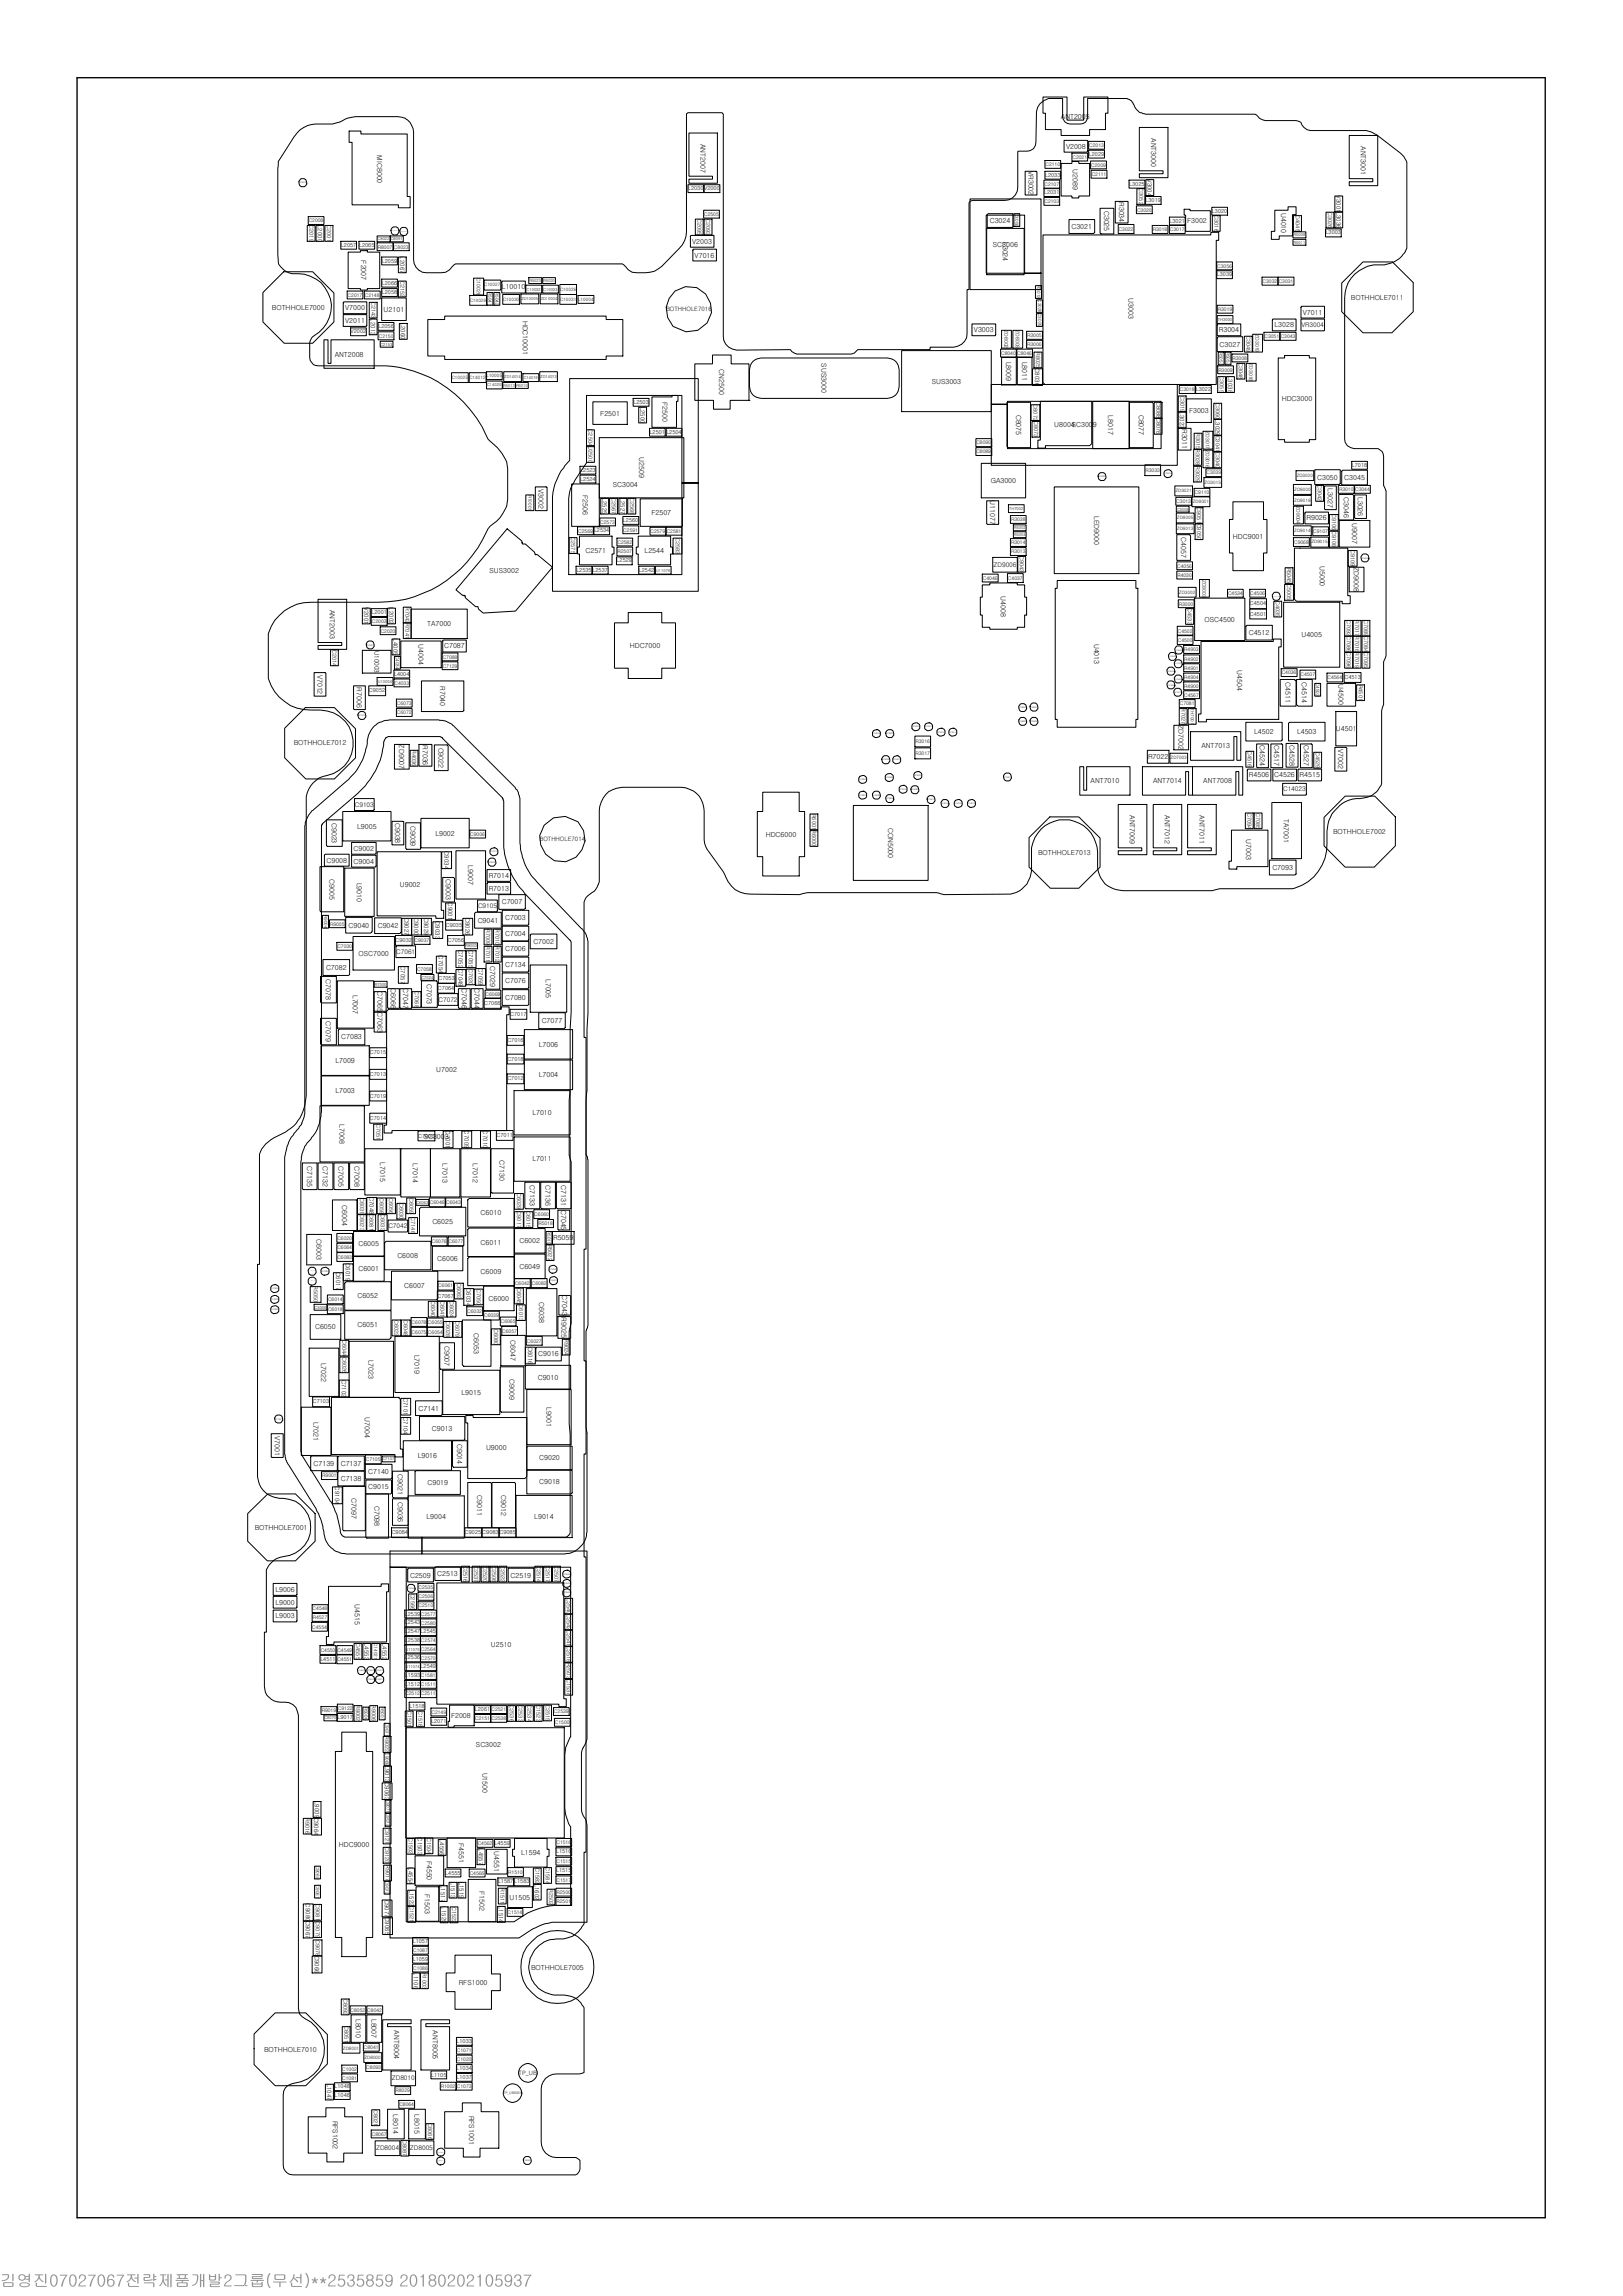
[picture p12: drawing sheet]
<svg xmlns="http://www.w3.org/2000/svg" width="210mm" height="297mm" viewBox="0 0 210 297" stroke-linecap="round" stroke-linejoin="round" font-family="sans-serif">
<defs><g id="words">
<g font-size=".9">
<text x="137.3" y="15.3">ANT2005</text>
<text x="148.9" y="17.9" transform="rotate(90 148.9 17.9)">ANT3000</text>
<text x="48.8" y="20.1" transform="rotate(90 48.8 20.1)">MIC8000</text>
<text x="90.6" y="18.6" transform="rotate(90 90.6 18.6)">ANT2007</text>
<text x="133.1" y="22.1" transform="rotate(90 133.1 22.1)">VR3002</text>
<text x="137.9" y="19.2">V2008</text>
<text x="138.8" y="21.9" transform="rotate(90 138.8 21.9)">U2089</text>
<text x="176.1" y="18.9" transform="rotate(90 176.1 18.9)">ANT3001</text>
<text x="128.1" y="28.9">C3024</text>
<text x="138.6" y="29.6">C3021</text>
<text x="142.9" y="27.3" transform="rotate(90 142.9 27.3)">C3025</text>
<text x="144.8" y="26.1" transform="rotate(90 144.8 26.1)">R3034</text>
<text x="153.6" y="28.8">F3002</text>
<text x="165.7" y="27.5" transform="rotate(90 165.7 27.5)">U4010</text>
<text x="46.7" y="33.7" transform="rotate(90 46.7 33.7)">F2007</text>
<text x="89.6" y="31.5">V2003</text>
<text x="89.9" y="33.3">V7016</text>
<text x="128.5" y="31.9">SC3006</text>
<text x="129.8" y="31.3" transform="rotate(90 129.8 31.3)">L3024</text>
<text x="35.2" y="40.1">BOTHHOLE7000</text>
<text x="44.7" y="40.1">V7000</text>
<text x="44.7" y="41.8">V2011</text>
<text x="49.6" y="40.3">U2101</text>
<text x="64.9" y="37.4">L10010</text>
<text x="67.6" y="41.5" transform="rotate(90 67.6 41.5)">HDC10001</text>
<text x="146" y="38.6" transform="rotate(90 146 38.6)">U3003</text>
<text x="168.6" y="40.7">V7011</text>
<text x="174.8" y="38.8">BOTHHOLE7011</text>
<text x="43.3" y="46.1">ANT2008</text>
<text x="93" y="47.8" transform="rotate(90 93 47.8)">CN2500</text>
<text x="106.3" y="47" transform="rotate(90 106.3 47)">SUS3000</text>
<text x="126" y="43">V3003</text>
<text x="130.2" y="46.8" transform="rotate(90 130.2 46.8)">L8009</text>
<text x="132.2" y="46.8" transform="rotate(90 132.2 46.8)">L8011</text>
<text x="157.7" y="43">R3004</text>
<text x="157.8" y="44.9">C3027</text>
<text x="164.9" y="42.4">L3028</text>
<text x="77.7" y="53.8">F2501</text>
<text x="85.7" y="52" transform="rotate(90 85.7 52)">F2500</text>
<text x="120.5" y="49.6">SUS3003</text>
<text x="131.5" y="53.6" transform="rotate(90 131.5 53.6)">C8075</text>
<text x="143.4" y="53.7" transform="rotate(90 143.4 53.7)">L8017</text>
<text x="147.3" y="53.6" transform="rotate(90 147.3 53.6)">C8077</text>
<text x="153.8" y="53.4">F3003</text>
<text x="165.8" y="51.9">HDC3000</text>
<text x="82.7" y="59.2" transform="rotate(90 82.7 59.2)">U2509</text>
<text x="136.4" y="55.2">U8004</text>
<text x="138.7" y="55.3">SC3009</text>
<text x="152.9" y="55.5" transform="rotate(90 152.9 55.5)">R3011</text>
<text x="69.7" y="63.2" transform="rotate(90 69.7 63.2)">V3002</text>
<text x="75.4" y="64.1" transform="rotate(90 75.4 64.1)">F2506</text>
<text x="79.3" y="63.1">SC3004</text>
<text x="128.1" y="64.7" transform="rotate(90 128.1 64.7)">U11077</text>
<text x="128.2" y="62.5">GA3000</text>
<text x="170.4" y="62">C3050</text>
<text x="171.8" y="63.1" transform="rotate(90 171.8 63.1)">L3027</text>
<text x="173.8" y="64.3" transform="rotate(90 173.8 64.3)">C3046</text>
<text x="173.9" y="62.1">C3045</text>
<text x="175.7" y="64.3" transform="rotate(90 175.7 64.3)">L3026</text>
<text x="75.8" y="71.5">C2571</text>
<text x="83.4" y="71.5">L2544</text>
<text x="84.3" y="66.6">F2507</text>
<text x="141.5" y="66.8" transform="rotate(90 141.5 66.8)">LED9000</text>
<text x="152.8" y="69.5" transform="rotate(90 152.8 69.5)">C4057</text>
<text x="159.5" y="69.7">HDC9001</text>
<text x="169" y="67.3">R9026</text>
<text x="174.9" y="67.7" transform="rotate(90 174.9 67.7)">U9007</text>
<text x="63.3" y="74.1">SUS3002</text>
<text x="129.5" y="77.1" transform="rotate(90 129.5 77.1)">U4008</text>
<text x="170.8" y="73.2" transform="rotate(90 170.8 73.2)">U5000</text>
<text x="175.2" y="73.4" transform="rotate(90 175.2 73.4)">ZD9008</text>
<text x="42.7" y="78.9" transform="rotate(90 42.7 78.9)">ANT2003</text>
<text x="54.1" y="83.3" transform="rotate(90 54.1 83.3)">U4004</text>
<text x="55.3" y="81">TA7000</text>
<text x="57.5" y="83.9">C7087</text>
<text x="81.5" y="83.8">HDC7000</text>
<text x="141.5" y="83.3" transform="rotate(90 141.5 83.3)">U4013</text>
<text x="155.9" y="80.5">OSC4500</text>
<text x="161.6" y="82.2">C4512</text>
<text x="168.4" y="82.4">U4005</text>
<text x="41.1" y="87.3" transform="rotate(90 41.1 87.3)">V7012</text>
<text x="46.2" y="88.9" transform="rotate(90 46.2 88.9)">R7006</text>
<text x="56.9" y="88.8" transform="rotate(90 56.9 88.8)">R7040</text>
<text x="160.1" y="86.7" transform="rotate(90 160.1 86.7)">U4504</text>
<text x="166.3" y="88.3" transform="rotate(90 166.3 88.3)">C4511</text>
<text x="168.4" y="88.3" transform="rotate(90 168.4 88.3)">C4514</text>
<text x="173.2" y="88.5" transform="rotate(90 173.2 88.5)">U4500</text>
<text x="152.5" y="93.8" transform="rotate(90 152.5 93.8)">ZD7002</text>
<text x="162.3" y="95">L4502</text>
<text x="167.8" y="95">L4503</text>
<text x="172.8" y="94.6">U4501</text>
<text x="38" y="96.4">BOTHHOLE7012</text>
<text x="51.6" y="96.3" transform="rotate(90 51.6 96.3)">ZD9007</text>
<text x="54.7" y="96.4" transform="rotate(90 54.7 96.4)">R7036</text>
<text x="56.7" y="96.7" transform="rotate(90 56.7 96.7)">C9022</text>
<text x="141.1" y="101.3">ANT7010</text>
<text x="148.5" y="98.2">R7022</text>
<text x="149.2" y="101.3">ANT7014</text>
<text x="155.4" y="96.8">ANT7013</text>
<text x="155.7" y="101.3">ANT7008</text>
<text x="161.6" y="100.6">R4506</text>
<text x="163" y="96.4" transform="rotate(90 163 96.4)">C4524</text>
<text x="164.8" y="96.4" transform="rotate(90 164.8 96.4)">C4517</text>
<text x="164.9" y="100.6">C4526 R4515</text>
<text x="166.8" y="96.4" transform="rotate(90 166.8 96.4)">C4528</text>
<text x="168.7" y="96.4" transform="rotate(90 168.7 96.4)">C4527</text>
<text x="173.1" y="96.9" transform="rotate(90 173.1 96.9)">V7002</text>
<text x="42.9" y="106.4" transform="rotate(90 42.9 106.4)">C9023</text>
<text x="46.2" y="107.2">L9005</text>
<text x="51.1" y="106.4" transform="rotate(90 51.1 106.4)">C9038</text>
<text x="53.1" y="106.8" transform="rotate(90 53.1 106.8)">C9039</text>
<text x="114.9" y="107.1" transform="rotate(90 114.9 107.1)">CON5000</text>
<text x="146.2" y="105.5" transform="rotate(90 146.2 105.5)">ANT7009</text>
<text x="150.7" y="105.5" transform="rotate(90 150.7 105.5)">ANT7012</text>
<text x="155.2" y="105.5" transform="rotate(90 155.2 105.5)">ANT7011</text>
<text x="166.1" y="105.9" transform="rotate(90 166.1 105.9)">TA7001</text>
<text x="172.5" y="107.9">BOTHHOLE7002</text>
<text x="42.2" y="111.6">C9008</text>
<text x="42.6" y="113.7" transform="rotate(90 42.6 113.7)">C9005</text>
<text x="45.7" y="110.1">C9002</text>
<text x="45.7" y="111.7">C9004</text>
<text x="56.3" y="108.1">L9002</text>
<text x="57.7" y="113.8" transform="rotate(90 57.7 113.8)">C9003</text>
<text x="60.6" y="111.9" transform="rotate(90 60.6 111.9)">L9007</text>
<text x="63.2" y="113.6">R7014</text>
<text x="99.1" y="108.2">HDC6000</text>
<text x="134.3" y="110.6">BOTHHOLE7013</text>
<text x="161.2" y="108.6" transform="rotate(90 161.2 108.6)">U7003</text>
<text x="164.6" y="112.6">C7093</text>
<text x="46.2" y="114.2" transform="rotate(90 46.2 114.2)">L9010</text>
<text x="51.7" y="114.8">U9002</text>
<text x="61.8" y="119.4">C9041</text>
<text x="63.2" y="115.2">R7013</text>
<text x="64.9" y="117">C7007</text>
<text x="65.4" y="119.1">C7003</text>
<text x="42.2" y="125.5">C7082</text>
<text x="45.1" y="120">C9040</text>
<text x="46.4" y="123.6">OSC7000</text>
<text x="48.9" y="120.1">C9042</text>
<text x="63.4" y="125" transform="rotate(90 63.4 125)">C7029</text>
<text x="65.4" y="123.1">C7006</text>
<text x="65.4" y="125.1">C7134</text>
<text x="65.4" y="121.1">C7004</text>
<text x="69" y="122.1">C7002</text>
<text x="42.2" y="126.7" transform="rotate(90 42.2 126.7)">C7078</text>
<text x="45.7" y="128.7" transform="rotate(90 45.7 128.7)">L7007</text>
<text x="48.9" y="128.2" transform="rotate(90 48.9 128.2)">C7065C7063</text>
<text x="50.6" y="127.8" transform="rotate(90 50.6 127.8)">C6066</text>
<text x="52.2" y="127.8" transform="rotate(90 52.2 127.8)">C7047</text>
<text x="55.2" y="127.3" transform="rotate(90 55.2 127.3)">C7073</text>
<text x="59.7" y="127.8" transform="rotate(90 59.7 127.8)">C7046</text>
<text x="61.4" y="127.8" transform="rotate(90 61.4 127.8)">C7044</text>
<text x="65.4" y="127.2">C7076</text>
<text x="65.4" y="129.4">C7080</text>
<text x="70.6" y="126.6" transform="rotate(90 70.6 126.6)">L7005</text>
<text x="42.2" y="132.1" transform="rotate(90 42.2 132.1)">C7079</text>
<text x="43.4" y="137.5">L7009</text>
<text x="44.2" y="134.5">C7083</text>
<text x="69.7" y="135.4">L7006</text>
<text x="70.1" y="132.4">C7077</text>
<text x="43.4" y="141.4">L7003</text>
<text x="56.5" y="138.7">U7002</text>
<text x="69.7" y="139.4">L7004</text>
<text x="43.9" y="145.4" transform="rotate(90 43.9 145.4)">L7008</text>
<text x="54.8" y="147.4">SC3003</text>
<text x="68.9" y="144.3">L7010</text>
<text x="39.7" y="150.9" transform="rotate(90 39.7 150.9)">C7135</text>
<text x="41.8" y="150.9" transform="rotate(90 41.8 150.9)">C7132</text>
<text x="43.8" y="150.9" transform="rotate(90 43.8 150.9)">C7005</text>
<text x="44.3" y="155.9" transform="rotate(90 44.3 155.9)">C6004</text>
<text x="45.8" y="150.9" transform="rotate(90 45.8 150.9)">C7008</text>
<text x="49.2" y="150.3" transform="rotate(90 49.2 150.3)">L7015</text>
<text x="53.4" y="150.5" transform="rotate(90 53.4 150.5)">L7014</text>
<text x="57.3" y="150.5" transform="rotate(90 57.3 150.5)">L7013</text>
<text x="61.2" y="150.5" transform="rotate(90 61.2 150.5)">L7012</text>
<text x="64.6" y="150.1" transform="rotate(90 64.6 150.1)">C7130</text>
<text x="68.5" y="153.3" transform="rotate(90 68.5 153.3)">C7133</text>
<text x="68.9" y="150.3">L7011</text>
<text x="70.6" y="153.3" transform="rotate(90 70.6 153.3)">C7136</text>
<text x="72.6" y="153.3" transform="rotate(90 72.6 153.3)">C7131 C7045</text>
<text x="40.9" y="160.3" transform="rotate(90 40.9 160.3)">C6003</text>
<text x="46.4" y="161.2">C6005</text>
<text x="55.9" y="158.3">C6025</text>
<text x="62.2" y="157.2">C6010</text>
<text x="62.2" y="161">C6011</text>
<text x="67.2" y="160.8">C6002</text>
<text x="71.6" y="160.5">R5059</text>
<text x="46.2" y="168">C6052</text>
<text x="46.4" y="164.5">C6001</text>
<text x="51.4" y="162.8">C6008</text>
<text x="52.3" y="166.6">C6007</text>
<text x="56.6" y="163.1">C6006</text>
<text x="62.2" y="164.8">C6009</text>
<text x="67.2" y="164.1">C6049</text>
<text x="72.7" y="167.5" transform="rotate(90 72.7 167.5)">C7043 R9025</text>
<text x="40.8" y="172">C6050</text>
<text x="46.2" y="171.7">C6051</text>
<text x="61.3" y="172.4" transform="rotate(90 61.3 172.4)">C6053</text>
<text x="63.2" y="168.3">C6000</text>
<text x="66" y="173.4" transform="rotate(90 66 173.4)">C6047</text>
<text x="69.7" y="168.4" transform="rotate(90 69.7 168.4)">C6038</text>
<text x="41.6" y="176.3" transform="rotate(90 41.6 176.3)">L7022</text>
<text x="47.7" y="175.9" transform="rotate(90 47.7 175.9)">L7023</text>
<text x="53.6" y="175.3" transform="rotate(90 53.6 175.3)">L7019</text>
<text x="57.5" y="174.1" transform="rotate(90 57.5 174.1)">C9007</text>
<text x="65.9" y="178.4" transform="rotate(90 65.9 178.4)">C9009</text>
<text x="69.6" y="178.5">C9010</text>
<text x="69.6" y="175.5">C9016</text>
<text x="35.5" y="185.7" transform="rotate(90 35.5 185.7)">V7001</text>
<text x="40.6" y="183.9" transform="rotate(90 40.6 183.9)">L7021</text>
<text x="47.2" y="183.3" transform="rotate(90 47.2 183.3)">U7004</text>
<text x="54.1" y="182.5">C7141</text>
<text x="55.9" y="185.1">C9013</text>
<text x="59.7" y="180.5">L9015</text>
<text x="70.7" y="182.1" transform="rotate(90 70.7 182.1)">L9001</text>
<text x="40.6" y="189.6">C7139</text>
<text x="44.1" y="189.6">C7137</text>
<text x="44.1" y="191.6">C7138</text>
<text x="47.6" y="190.7">C7140</text>
<text x="51.5" y="190.7" transform="rotate(90 51.5 190.7)">C9021</text>
<text x="54" y="188.6">L9016</text>
<text x="59.2" y="186.8" transform="rotate(90 59.2 186.8)">C9014</text>
<text x="62.9" y="187.5">U9000</text>
<text x="69.8" y="188.9">C9020</text>
<text x="33" y="197.9">BOTHHOLE7001</text>
<text x="45.5" y="193.8" transform="rotate(90 45.5 193.8)">C7097</text>
<text x="47.6" y="192.7">C9015</text>
<text x="48.5" y="194.8" transform="rotate(90 48.5 194.8)">C7098</text>
<text x="51.5" y="194.3" transform="rotate(90 51.5 194.3)">C9036</text>
<text x="55.2" y="196.6">L9004</text>
<text x="55.3" y="192.1">C9019</text>
<text x="61.7" y="193.4" transform="rotate(90 61.7 193.4)">C9011</text>
<text x="64.8" y="193.4" transform="rotate(90 64.8 193.4)">C9012</text>
<text x="69.1" y="196.5">L9014</text>
<text x="69.8" y="192">C9018</text>
<text x="56.6" y="203.9">C2513</text>
<text x="35.6" y="207.6">L9000</text>
<text x="35.6" y="209.4">L9003</text>
<text x="35.6" y="205.9">L9006</text>
<text x="45.9" y="207.5" transform="rotate(90 45.9 207.5)">U4515</text>
<text x="53.1" y="204.1">C2509</text>
<text x="66.1" y="204.1">C2519</text>
<text x="63.5" y="213.1">U2510</text>
<text x="58.4" y="222.3">F2008</text>
<text x="61.6" y="226">SC3002</text>
<text x="62.4" y="229.3" transform="rotate(90 62.4 229.3)">U1500</text>
<text x="43.8" y="238.9">HDC9000</text>
<text x="59.4" y="238.4" transform="rotate(90 59.4 238.4)">F4551</text>
<text x="63.9" y="239.5" transform="rotate(90 63.9 239.5)">U4551</text>
<text x="55" y="245" transform="rotate(90 55 245)">F1503</text>
<text x="55.2" y="240.7" transform="rotate(90 55.2 240.7)">F4550</text>
<text x="62" y="244.6" transform="rotate(90 62 244.6)">F1502</text>
<text x="65.9" y="245.7">U1505</text>
<text x="67.4" y="240">L1594</text>
<text x="59.4" y="256.8">RFS1000</text>
<text x="68.7" y="254.8">BOTHHOLE7005</text>
<text x="46" y="261.2" transform="rotate(90 46 261.2)">L8010</text>
<text x="48.1" y="261.2" transform="rotate(90 48.1 261.2)">L8007</text>
<text x="51" y="262.7" transform="rotate(90 51 262.7)">ANT8004</text>
<text x="56" y="262.7" transform="rotate(90 56 262.7)">ANT8005</text>
<text x="34.2" y="265.4">BOTHHOLE7010</text>
<text x="43.1" y="274.3" transform="rotate(90 43.1 274.3)">RFS1002</text>
<text x="50.9" y="273.5" transform="rotate(90 50.9 273.5)">L8014</text>
<text x="53.6" y="273.5" transform="rotate(90 53.6 273.5)">L8015</text>
<text x="60.7" y="273.7" transform="rotate(90 60.7 273.7)">RFS1001</text>
</g>
<g font-size=".8">
<text x="148.5" y="23.2" transform="rotate(90 148.5 23.2)">V3004</text>
<text x="41.1" y="29.1" transform="rotate(90 41.1 29.1)">L2000</text>
<text x="172.9" y="25.3" transform="rotate(90 172.9 25.3)">V3001L3036</text>
<text x="51.8" y="33.2" transform="rotate(90 51.8 33.2)">L2067</text>
<text x="51.9" y="41.8" transform="rotate(90 51.9 41.8)">L2060</text>
<text x="86.2" y="40.3">BOTHHOLE7016</text>
<text x="168.4" y="42.3">VR3004</text>
<text x="82.8" y="52.6" transform="rotate(90 82.8 52.6)">L2500</text>
<text x="158.9" y="48.6" transform="rotate(90 158.9 48.6)">L3038</text>
<text x="77.9" y="64.4" transform="rotate(90 77.9 64.4)">L2525</text>
<text x="80.3" y="64.4" transform="rotate(90 80.3 64.4)">L2527</text>
<text x="128.5" y="73.3">ZD9006</text>
<text x="47.1" y="78.6" transform="rotate(90 47.1 78.6)">V2001</text>
<text x="50.4" y="78.6" transform="rotate(90 50.4 78.6)">L2002</text>
<text x="50.9" y="82.6" transform="rotate(90 50.9 82.6)">L4005</text>
<text x="48.5" y="84.2" transform="rotate(90 48.5 84.2)">U10003</text>
<text x="45.9" y="104.4">C9103</text>
<text x="166" y="102.4">C14023</text>
<text x="57.5" y="110.1" transform="rotate(90 57.5 110.1)">C9034</text>
<text x="69.8" y="108.8">BOTHHOLE7014</text>
<text x="52.3" y="118.7" transform="rotate(90 52.3 118.7)">C9027</text>
<text x="53.6" y="118.7" transform="rotate(90 53.6 118.7)">C9000</text>
<text x="54.9" y="118.7" transform="rotate(90 54.9 118.7)">C9029</text>
<text x="56.3" y="119.2" transform="rotate(90 56.3 119.2)">C9033</text>
<text x="58" y="116.7" transform="rotate(90 58 116.7)">C9001</text>
<text x="60.2" y="118.7" transform="rotate(90 60.2 118.7)">C9026</text>
<text x="61.8" y="117.5">C9105</text>
<text x="51.3" y="123.4">C7061</text>
<text x="51.9" y="125" transform="rotate(90 51.9 125)">C7057</text>
<text x="56.8" y="123.6" transform="rotate(90 56.8 123.6)">C7054</text>
<text x="59.3" y="122.9" transform="rotate(90 59.3 122.9)">C7052C7049</text>
<text x="60.7" y="122.9" transform="rotate(90 60.7 122.9)">C7055C7020</text>
<text x="61.9" y="125.2" transform="rotate(90 61.9 125.2)">C7059</text>
<text x="56.7" y="129.6">C7072</text>
<text x="57.7" y="146.2" transform="rotate(90 57.7 146.2)">C7001</text>
<text x="60.1" y="146.2" transform="rotate(90 60.1 146.2)">C7009</text>
<text x="62.5" y="146.2" transform="rotate(90 62.5 146.2)">C7010</text>
<text x="47.8" y="154.8" transform="rotate(90 47.8 154.8)">C7048C6081</text>
<text x="50.2" y="158.9">C7042</text>
<text x="43.5" y="164.6" transform="rotate(90 43.5 164.6)">C6017</text>
<text x="44.7" y="163.4" transform="rotate(90 44.7 163.4)">C6019</text>
<text x="60.3" y="166.6" transform="rotate(90 60.3 166.6)">C6034</text>
<text x="44.2" y="178.5" transform="rotate(90 44.2 178.5)">C7102</text>
<text x="68.3" y="174.2" transform="rotate(90 68.3 174.2)">C6016</text>
<text x="52.2" y="180.8" transform="rotate(90 52.2 180.8)">C7101 C7104</text>
<text x="43.3" y="192.3" transform="rotate(90 43.3 192.3)">C9104</text>
<text x="47.2" y="212.6" transform="rotate(90 47.2 212.6)">L4553</text>
<text x="49.5" y="212.6" transform="rotate(90 49.5 212.6)">L4552</text>
<text x="40.7" y="233" transform="rotate(90 40.7 233)">L9009C9064</text>
<text x="49.8" y="228.4" transform="rotate(90 49.8 228.4)">L9013C9063</text>
<text x="54" y="237.7" transform="rotate(90 54 237.7)">C1503</text>
<text x="56.9" y="237.9" transform="rotate(90 56.9 237.9)">L4556</text>
<text x="62" y="239.1" transform="rotate(90 62 239.1)">L4557</text>
<text x="49.8" y="245.7" transform="rotate(90 49.8 245.7)">C9077C9065</text>
<text x="52.8" y="241.6" transform="rotate(90 52.8 241.6)">L4554</text>
<text x="53" y="244.5" transform="rotate(90 53 244.5)">L1522C1521</text>
<text x="57" y="243.9" transform="rotate(90 57 243.9)">L1517</text>
<text x="58.3" y="243.4" transform="rotate(90 58.3 243.4)">L1513</text>
<text x="59.5" y="243.4" transform="rotate(90 59.5 243.4)">L1519</text>
<text x="39.6" y="246.3" transform="rotate(90 39.6 246.3)">C9080C9067</text>
<text x="57.2" y="246.6" transform="rotate(90 57.2 246.6)">L1525</text>
<text x="53.5" y="255.2" transform="rotate(90 53.5 255.2)">L1106</text>
<text x="42.3" y="269.6" transform="rotate(90 42.3 269.6)">L1047</text>
<text x="50.7" y="269.2">ZD8010</text>
<text x="67.1" y="268.5">TP_UB</text>
<text x="48.7" y="278.2">ZD8004</text>
<text x="53" y="278.2">ZD8005</text>
</g>
<g font-size=".7">
<text x="135.2" y="22.9">L2033</text>
<text x="140.9" y="20.2">L2029</text>
<text x="40" y="29.1" transform="rotate(90 40 29.1)">C2019</text>
<text x="42.3" y="29.1" transform="rotate(90 42.3 29.1)">C2001</text>
<text x="89" y="24.6">L2030V2000</text>
<text x="90.2" y="28.3" transform="rotate(90 90.2 28.3)">C2095</text>
<text x="91.4" y="28.3" transform="rotate(90 91.4 28.3)">C2093</text>
<text x="135.1" y="25.1">L2031</text>
<text x="146.1" y="24">L3025</text>
<text x="147.4" y="24.4" transform="rotate(90 147.4 24.4)">C3052</text>
<text x="148.2" y="26.1">L3019</text>
<text x="151.3" y="28.8">L3021</text>
<text x="156.8" y="27.5">L3020</text>
<text x="157.1" y="27.9" transform="rotate(90 157.1 27.9)">C3016</text>
<text x="167.6" y="27.9" transform="rotate(90 167.6 27.9)">C4045</text>
<text x="171.8" y="27.4" transform="rotate(90 171.8 27.4)">C3026</text>
<text x="44.1" y="31.9">L2057 L2065</text>
<text x="49.4" y="34">L2059</text>
<text x="157.4" y="35.8">L3039</text>
<text x="171.5" y="30.3">L3003</text>
<text x="48" y="39.1" transform="rotate(90 48 39.1)">C2143L2013</text>
<text x="49.4" y="36.8">L2066</text>
<text x="49.4" y="38.1">L2058</text>
<text x="51.8" y="36.3" transform="rotate(90 51.8 36.3)">C2152</text>
<text x="45.4" y="43.1">V2002</text>
<text x="49" y="42.4">L2056</text>
<text x="134.1" y="45.5" transform="rotate(90 134.1 45.5)">R8025C8036</text>
<text x="160.3" y="47" transform="rotate(90 160.3 47)">C3048</text>
<text x="161.3" y="43.5" transform="rotate(90 161.3 43.5)">C3049</text>
<text x="82" y="52.3">L2503</text>
<text x="133.7" y="52.3" transform="rotate(90 133.7 52.3)">C8072C8073</text>
<text x="149.6" y="52" transform="rotate(90 149.6 52)">C8088C8076</text>
<text x="152.7" y="51.2" transform="rotate(90 152.7 51.2)">C3019L3023</text>
<text x="157.3" y="52.1" transform="rotate(90 157.3 52.1)">C3060L3029C3041C3040</text>
<text x="157.8" y="48.7" transform="rotate(90 157.8 48.7)">C3055</text>
<text x="76.2" y="55.6" transform="rotate(90 76.2 55.6)">C2504U2500</text>
<text x="84.1" y="56.1">L2501 L2504</text>
<text x="154.8" y="56" transform="rotate(90 154.8 56)">R3015R3028R3029</text>
<text x="75.1" y="61">L2523</text>
<text x="75.1" y="62.2">L2524</text>
<text x="79.1" y="64.4" transform="rotate(90 79.1 64.4)">C2567</text>
<text x="81.5" y="64.4" transform="rotate(90 81.5 64.4)">C2568</text>
<text x="154.9" y="65.6" transform="rotate(90 154.9 65.6)">C9051C9050</text>
<text x="170.5" y="62.8" transform="rotate(90 170.5 62.8)">C3042</text>
<text x="174.9" y="60.4">L7018</text>
<text x="73.9" y="69.5" transform="rotate(90 73.9 69.5)">C2575</text>
<text x="80.6" y="67.5">L2560</text>
<text x="87.4" y="69.6" transform="rotate(90 87.4 69.6)">C2583</text>
<text x="132" y="71.9" transform="rotate(90 132 71.9)">C9043</text>
<text x="172.3" y="66.5" transform="rotate(90 172.3 66.5)">C9106C9108</text>
<text x="174.8" y="71.2" transform="rotate(90 174.8 71.2)">C9109</text>
<text x="74.6" y="74">L2535L2537</text>
<text x="79.8" y="72.8">L2529</text>
<text x="82.7" y="74">L2542</text>
<text x="165.1" y="77.7" transform="rotate(90 165.1 77.7)">C4035</text>
<text x="166.5" y="73.4" transform="rotate(90 166.5 73.4)">R5045C5005</text>
<text x="48.1" y="79.5">L2001</text>
<text x="52.5" y="78.5" transform="rotate(90 52.5 78.5)">R7042R7041</text>
<text x="153.7" y="78.7" transform="rotate(90 153.7 78.7)">C4533</text>
<text x="161.7" y="79.7">C4501</text>
<text x="161.7" y="78.3">C4504</text>
<text x="174.3" y="80.2" transform="rotate(90 174.3 80.2)">C7092C7086C7096</text>
<text x="175.3" y="80.2" transform="rotate(90 175.3 80.2)">R7017R7016R7019</text>
<text x="176.5" y="80.2" transform="rotate(90 176.5 80.2)">C7089C7084C7095</text>
<text x="43" y="84.1" transform="rotate(90 43 84.1)">C2014</text>
<text x="47.7" y="89.6">C9052</text>
<text x="51" y="87.4">L4004</text>
<text x="175.8" y="88.6" transform="rotate(90 175.8 88.6)">R4501</text>
<text x="152.8" y="91.7" transform="rotate(90 152.8 91.7)">R7027</text>
<text x="53.3" y="97.1" transform="rotate(90 53.3 97.1)">R4036</text>
<text x="161.5" y="97.2" transform="rotate(90 161.5 97.2)">C4516</text>
<text x="170.2" y="97.3" transform="rotate(90 170.2 97.3)">C4529</text>
<text x="105.1" y="105.3" transform="rotate(90 105.1 105.3)">R6001R6000</text>
<text x="161.4" y="105.1" transform="rotate(90 161.4 105.1)">C7094</text>
<text x="162.5" y="105.1" transform="rotate(90 162.5 105.1)">C7085</text>
<text x="57.7" y="119.9">C9035</text>
<text x="51.2" y="121.9">C9032 C9037</text>
<text x="57.9" y="121.9">C7056</text>
<text x="62.9" y="120.2" transform="rotate(90 62.9 120.2)">R7009 R7011</text>
<text x="64.1" y="120.2" transform="rotate(90 64.1 120.2)">R7010 R7012</text>
<text x="53.7" y="128.2" transform="rotate(90 53.7 128.2)">C7068</text>
<text x="56.7" y="128.1">C7064</text>
<text x="56.7" y="126.8">C7053</text>
<text x="62.7" y="130">C7066</text>
<text x="66" y="131.4">C7017</text>
<text x="47.9" y="136.4">C7015</text>
<text x="65.6" y="134.8">C7016</text>
<text x="65.6" y="137.2">C7018</text>
<text x="47.9" y="139.2">C7013</text>
<text x="47.9" y="142">C7019</text>
<text x="65.6" y="139.8">C7012</text>
<text x="47.9" y="144.9">C7014</text>
<text x="48.7" y="145.4" transform="rotate(90 48.7 145.4)">C7051</text>
<text x="54.1" y="147.2">C7000</text>
<text x="64.2" y="147.1">C7011</text>
<text x="46.6" y="155" transform="rotate(90 46.6 155)">C6031C6023</text>
<text x="49.1" y="154.9" transform="rotate(90 49.1 154.9)">C6058C6033</text>
<text x="50.4" y="154.9" transform="rotate(90 50.4 154.9)">C6056</text>
<text x="51.7" y="155.6" transform="rotate(90 51.7 155.6)">C6030</text>
<text x="53" y="154.9" transform="rotate(90 53 154.9)">C6059</text>
<text x="66.9" y="154.4" transform="rotate(90 66.9 154.4)">C6029 C9017</text>
<text x="53.2" y="157.5" transform="rotate(90 53.2 157.5)">C7146</text>
<text x="68.1" y="156.7" transform="rotate(90 68.1 156.7)">C6015</text>
<text x="70.9" y="161" transform="rotate(90 70.9 161)">R5022</text>
<text x="40.6" y="166.4" transform="rotate(90 40.6 166.4)">R5050</text>
<text x="56.6" y="167.9">C7067</text>
<text x="59.1" y="166" transform="rotate(90 59.1 166)">C6062</text>
<text x="61.7" y="166.7" transform="rotate(90 61.7 166.7)">C7050</text>
<text x="66.9" y="166.6" transform="rotate(90 66.9 166.6)">C6045</text>
<text x="44.3" y="173.4" transform="rotate(90 44.3 173.4)">C6044C6026</text>
<text x="51.1" y="170.7" transform="rotate(90 51.1 170.7)">C6022</text>
<text x="52.3" y="170.7" transform="rotate(90 52.3 170.7)">C6048</text>
<text x="55.8" y="168.3" transform="rotate(90 55.8 168.3)">C6040</text>
<text x="57" y="168.3" transform="rotate(90 57 168.3)">C6041</text>
<text x="57.7" y="170.9" transform="rotate(90 57.7 170.9)">C6028</text>
<text x="58.2" y="168.3" transform="rotate(90 58.2 168.3)">C6024</text>
<text x="58.9" y="170.9" transform="rotate(90 58.9 170.9)">C6079</text>
<text x="63.9" y="171.9" transform="rotate(90 63.9 171.9)">C6080</text>
<text x="67.2" y="168.8" transform="rotate(90 67.2 168.8)">C6013</text>
<text x="73" y="173.2" transform="rotate(90 73 173.2)">R9024</text>
<text x="40.5" y="181.6">C7103</text>
<text x="50.7" y="198.5">C9084</text>
<text x="60" y="202.6" transform="rotate(90 60 202.6)">C2516</text>
<text x="60.2" y="198.5">C9025 C9083C9085</text>
<text x="61.4" y="202.6" transform="rotate(90 61.4 202.6)">C2537</text>
<text x="62.5" y="202.6" transform="rotate(90 62.5 202.6)">C2520</text>
<text x="63.7" y="202.6" transform="rotate(90 63.7 202.6)">C2508</text>
<text x="64.8" y="202.6" transform="rotate(90 64.8 202.6)">C2522</text>
<text x="69.5" y="202.6" transform="rotate(90 69.5 202.6)">C2514</text>
<text x="70.6" y="202.6" transform="rotate(90 70.6 202.6)">C2517</text>
<text x="71.8" y="202.6" transform="rotate(90 71.8 202.6)">C2507</text>
<text x="52.4" y="209">L2539C2577</text>
<text x="53.1" y="206.2" transform="rotate(90 53.1 206.2)">C2566</text>
<text x="73.3" y="206.7" transform="rotate(90 73.3 206.7)">C2540C2542C2541C2518R2503C1537</text>
<text x="41.4" y="214.9">L4511 C4551</text>
<text x="46.1" y="212.6" transform="rotate(90 46.1 212.6)">C4555</text>
<text x="52.4" y="211.3">L2547L2545</text>
<text x="52.4" y="214.7">L2536C2570</text>
<text x="52.4" y="212.4">L2538C2574</text>
<text x="52.4" y="210.2">L2543C2580</text>
<text x="54.4" y="215.8">L2549</text>
<text x="46.1" y="220.6" transform="rotate(90 46.1 220.6)">R9002</text>
<text x="48.1" y="220.6" transform="rotate(90 48.1 220.6)">R9006</text>
<text x="52.4" y="218.1">L1512C1511</text>
<text x="52.4" y="217">L1593C1581</text>
<text x="52.7" y="221.3" transform="rotate(90 52.7 221.3)">C1501</text>
<text x="53" y="220.9">L1518</text>
<text x="54.2" y="221.3" transform="rotate(90 54.2 221.3)">C1518</text>
<text x="61.4" y="221.4">L2061 C2521</text>
<text x="66" y="220.6" transform="rotate(90 66 220.6)">C2536</text>
<text x="67.1" y="220.6" transform="rotate(90 67.1 220.6)">C2533</text>
<text x="68.3" y="220.6" transform="rotate(90 68.3 220.6)">C2534</text>
<text x="69.4" y="220.6" transform="rotate(90 69.4 220.6)">C1523</text>
<text x="70.6" y="220.6" transform="rotate(90 70.6 220.6)">C2515</text>
<text x="43.7" y="222.4">L9017</text>
<text x="49.8" y="224.6" transform="rotate(90 49.8 224.6)">R9022</text>
<text x="55.8" y="222.9">L2071</text>
<text x="39.5" y="235.2" transform="rotate(90 39.5 235.2)">R9016</text>
<text x="49.8" y="236.5" transform="rotate(90 49.8 236.5)">C9121 C9120 R9017</text>
<text x="52.9" y="237.8" transform="rotate(90 52.9 237.8)">C1502</text>
<text x="55.3" y="237.7" transform="rotate(90 55.3 237.7)">C1504</text>
<text x="71.9" y="239.8">L1516</text>
<text x="57.6" y="242.5">L4555</text>
<text x="64.4" y="243.7">L1587L1583</text>
<text x="64.7" y="244.3" transform="rotate(90 64.7 244.3)">R1511 L1514</text>
<text x="69.3" y="241.6" transform="rotate(90 69.3 241.6)">C1582L1602</text>
<text x="70.6" y="241.6" transform="rotate(90 70.6 241.6)">C1584</text>
<text x="71.1" y="244.4" transform="rotate(90 71.1 244.4)">R2502</text>
<text x="71.9" y="242.2">L1515</text>
<text x="40.9" y="246.4" transform="rotate(90 40.9 246.4)">C9081C9079 C9078C9066</text>
<text x="53.4" y="251.4">L1057</text>
<text x="58.5" y="246.7" transform="rotate(90 58.5 246.7)">C1522</text>
<text x="53.4" y="253.7">L1059</text>
<text x="54.7" y="255.2" transform="rotate(90 54.7 255.2)">R1003</text>
<text x="44.4" y="258.6" transform="rotate(90 44.4 258.6)">C8092</text>
<text x="44.6" y="262.1" transform="rotate(90 44.6 262.1)">C8051</text>
<text x="55.8" y="268.6">L1105</text>
<text x="59.1" y="264.3">L1033</text>
<text x="59.1" y="267.8">L1034</text>
<text x="59.1" y="269">L1037</text>
<text x="43.3" y="270.2">L1048</text>
<text x="43.3" y="271.3">L1046</text>
<text x="48.4" y="272.9" transform="rotate(90 48.4 272.9)">C8021</text>
<text x="55.4" y="274.7" transform="rotate(90 55.4 274.7)">C8066</text>
<text x="52.1" y="276.9" transform="rotate(90 52.1 276.9)">C8087</text>
</g>
<g font-size=".6">
<text x="135.3" y="21.5">C2110</text>
<text x="138.7" y="20.6">C2021</text>
<text x="140.9" y="19">C2013</text>
<text x="141.2" y="21.6">C2009</text>
<text x="141.2" y="22.8">C2111</text>
<text x="39.9" y="28.8">C2008</text>
<text x="91.1" y="27.9">C2505</text>
<text x="131.4" y="27.6" transform="rotate(90 131.4 27.6)">C3059</text>
<text x="135.1" y="26.3">C2103</text>
<text x="135.1" y="24.1">C2107</text>
<text x="144.7" y="29.8">C3022</text>
<text x="147.1" y="27.4">C3020</text>
<text x="149.2" y="29.9">R3018 C3017</text>
<text x="48.9" y="32.2">R8007 C8023</text>
<text x="61.7" y="35.9" transform="rotate(90 61.7 35.9)">C10028</text>
<text x="157.5" y="34.6">C3056</text>
<text x="45" y="38.4">C2017 C2148</text>
<text x="60.8" y="39">C10029</text>
<text x="62.7" y="37">C10027</text>
<text x="63.2" y="37.8" transform="rotate(90 63.2 37.8)">R5041</text>
<text x="64.1" y="37.8" transform="rotate(90 64.1 37.8)">R5042</text>
<text x="65.1" y="38.9">C10030</text>
<text x="134.2" y="36.9" transform="rotate(90 134.2 36.9)">R3012C3028C3029</text>
<text x="157.6" y="40.2">R3019</text>
<text x="163.3" y="36.6">C3032 C3031</text>
<text x="49" y="43.7">C2150</text>
<text x="129.5" y="45.9">C8040 C8046</text>
<text x="130" y="42.7" transform="rotate(90 130 42.7)">ZD8002</text>
<text x="131.4" y="42.7" transform="rotate(90 131.4 42.7)">ZD8003</text>
<text x="132.9" y="43.6">R3005</text>
<text x="132.9" y="44.8">R3006</text>
<text x="157.8" y="45.5" transform="rotate(90 157.8 45.5)">R5053</text>
<text x="158.7" y="45.5" transform="rotate(90 158.7 45.5)">R5052</text>
<text x="159.5" y="46.5">R3008</text>
<text x="161.6" y="47" transform="rotate(90 161.6 47)">ZD3018</text>
<text x="162.5" y="43.2" transform="rotate(90 162.5 43.2)">ZD3019</text>
<text x="163.6" y="43.7">C3051 C3043</text>
<text x="58.5" y="49">C10025 C14012</text>
<text x="62.9" y="48.8">L10005</text>
<text x="152.6" y="50.6">C3018 L3022</text>
<text x="157.6" y="48.1">R3009</text>
<text x="126.3" y="58.7">C8089</text>
<text x="126.3" y="57.5">C8090</text>
<text x="156" y="55.8" transform="rotate(90 156 55.8)">ZD3017ZD3016</text>
<text x="68.4" y="64" transform="rotate(90 68.4 64)">R10001</text>
<text x="148.2" y="61.1">R3033</text>
<text x="152.1" y="63.7">ZD3021</text>
<text x="152.2" y="65.1">C3013 ZD9001</text>
<text x="154.6" y="63.9">C9110</text>
<text x="155.9" y="62.6">ZD3015</text>
<text x="156.1" y="61.4">C3039</text>
<text x="167.4" y="64.9">ZD9019</text>
<text x="167.4" y="63.5">ZD9000</text>
<text x="167.7" y="65.5" transform="rotate(90 167.7 65.5)">ZD9004</text>
<text x="167.8" y="61.7">ZD3020</text>
<text x="173.2" y="63.5">R3010 C3044</text>
<text x="74.8" y="68.9">C2569 L2534</text>
<text x="77.7" y="67.8">C2573</text>
<text x="79.9" y="70.4">C2582</text>
<text x="79.9" y="71.6">R2507</text>
<text x="80.6" y="68.8">C2591</text>
<text x="84.2" y="69">C2579 C2581</text>
<text x="130.8" y="71.6">R3013</text>
<text x="130.8" y="70.4">R3014</text>
<text x="130.8" y="67.4">R3038</text>
<text x="152.3" y="67.2">ZD9005</text>
<text x="152.3" y="68.6">ZD9013</text>
<text x="167.4" y="70.4">C9068 ZD9015</text>
<text x="167.4" y="68.8">ZD9014 C9107</text>
<text x="127.2" y="75">C4046</text>
<text x="130.4" y="75">C4037</text>
<text x="152.3" y="73.4">C4056</text>
<text x="152.3" y="74.6">R4030</text>
<text x="152.5" y="76.8">ZD3002</text>
<text x="155.6" y="75" transform="rotate(90 155.6 75)">ZD3003</text>
<text x="158.9" y="77">C4534</text>
<text x="161.8" y="77">C4506</text>
<text x="48.1" y="80.6">C2003</text>
<text x="49.3" y="81.8">C2020</text>
<text x="152.4" y="83">C4500</text>
<text x="152.4" y="81.8">C4502</text>
<text x="152.5" y="78.3">R3000</text>
<text x="51" y="88.6">C4033</text>
<text x="51.2" y="84.9" transform="rotate(90 51.2 84.9)">C4034</text>
<text x="57.3" y="85.2">C7088</text>
<text x="57.3" y="86.4">C7129</text>
<text x="153.2" y="89">R4900</text>
<text x="153.2" y="86.6">R4901</text>
<text x="153.2" y="85.5">R4902</text>
<text x="153.2" y="84.2">R4903</text>
<text x="153.2" y="87.8">R4904</text>
<text x="165.8" y="87.2">C4036</text>
<text x="168.3" y="87.5">C4507</text>
<text x="170.3" y="88.4" transform="rotate(90 170.3 88.4)">C4503</text>
<text x="171.7" y="87.9">C4564 C4513</text>
<text x="51.4" y="92.4">C6072</text>
<text x="51.4" y="91.2">C6073</text>
<text x="152.6" y="91.2">C7081</text>
<text x="153.2" y="90.1">C4567</text>
<text x="154.1" y="91.6" transform="rotate(90 154.1 91.6)">TH7001</text>
<text x="118.4" y="96.2">R3016</text>
<text x="118.4" y="97.7">R3017</text>
<text x="151.4" y="98.3">ZD7003</text>
<text x="60.8" y="108.1">C9006</text>
<text x="41.9" y="118.4" transform="rotate(90 41.9 118.4)">R9004</text>
<text x="42.7" y="119.7">R9005</text>
<text x="43.6" y="122.7">C7030</text>
<text x="54" y="125.6">C7058</text>
<text x="62.8" y="128.8">C6068</text>
<text x="55.6" y="155.8">C6046 C6043</text>
<text x="43.6" y="160.4">C6020</text>
<text x="43.6" y="161.6">C6064</text>
<text x="55.9" y="160.8">C6076 C6077</text>
<text x="69.1" y="157.3">C6060</text>
<text x="69.7" y="158.5">R5018</text>
<text x="70.8" y="159.3" transform="rotate(90 70.8 159.3)">R5019</text>
<text x="43.6" y="162.9">C6083</text>
<text x="56.7" y="166.6">C6061</text>
<text x="66.6" y="166.2">C6042 C6082</text>
<text x="42.4" y="168.3">C6014</text>
<text x="42.4" y="169.6">C6018</text>
<text x="53.3" y="172.5">C6075 C6054</text>
<text x="53.3" y="171.3">C6078 C6055</text>
<text x="60.5" y="169.9">C6032</text>
<text x="62.6" y="170.4">C6039</text>
<text x="64.8" y="171.2">C6065</text>
<text x="65" y="172.4">C6057</text>
<text x="68.2" y="173.7">C6027</text>
<text x="41.7" y="191.1">R9001</text>
<text x="47.3" y="189">C7105</text>
<text x="40.5" y="208.3">C4548</text>
<text x="40.5" y="209.5">R4527</text>
<text x="54.1" y="208">C2510</text>
<text x="54.1" y="205.6">C2535</text>
<text x="54.1" y="206.8">C2506</text>
<text x="40.4" y="210.7">C4554</text>
<text x="41.5" y="213.7">C4550 C4549</text>
<text x="48.4" y="212.6" transform="rotate(90 48.4 212.6)">C14021</text>
<text x="54.5" y="213.6">C2564</text>
<text x="41.6" y="221.5">R9019</text>
<text x="43.7" y="221.2">C9122</text>
<text x="47.1" y="220.8" transform="rotate(90 47.1 220.8)">R5006</text>
<text x="49.3" y="220.8" transform="rotate(90 49.3 220.8)">R5007</text>
<text x="52.4" y="219.3">C2512 C2511</text>
<text x="55.8" y="221.7">C2149</text>
<text x="71.7" y="221.7">C2539</text>
<text x="49.9" y="222.9" transform="rotate(90 49.9 222.9)">C9071</text>
<text x="49.9" y="226.7" transform="rotate(90 49.9 226.7)">C9069</text>
<text x="61.5" y="222.5">C2151 C2538</text>
<text x="71.8" y="223.1">C1500</text>
<text x="50" y="232.8" transform="rotate(90 50 232.8)">C9076C9073</text>
<text x="61.8" y="238.7">C4562 L4559</text>
<text x="72" y="238.6">C1516</text>
<text x="40.9" y="241.4" transform="rotate(90 40.9 241.4)">C9060</text>
<text x="40.9" y="243.9" transform="rotate(90 40.9 243.9)">C9061</text>
<text x="49.9" y="243.4" transform="rotate(90 49.9 243.4)">C9072</text>
<text x="60.8" y="242.5">C4566</text>
<text x="65.8" y="242.4">R1510</text>
<text x="72" y="241">C1515</text>
<text x="72" y="243.4">C1517</text>
<text x="72" y="245">R2500</text>
<text x="65.7" y="247.6">C1514</text>
<text x="72" y="246.2">R2501</text>
<text x="53.4" y="254.8">C1086</text>
<text x="53.4" y="252.5">C1087</text>
<text x="45.4" y="260.2">C8052 C8042</text>
<text x="44.3" y="267.9">C1002</text>
<text x="44.3" y="269">C1081</text>
<text x="44.4" y="265.2">ZD8001</text>
<text x="47.1" y="265.1">C8041</text>
<text x="47.2" y="266.4">ZD8000</text>
<text x="47.4" y="267.7">C8093</text>
<text x="59.1" y="266.6">C1020</text>
<text x="59.1" y="265.5">C1071</text>
<text x="51.2" y="270.7">R8029</text>
<text x="51.7" y="272.5">C8064</text>
<text x="57" y="270.1">R1002 C1073</text>
<text x="48.1" y="276.3">C8067</text>
</g>
<g font-size=".5">
<text x="48.9" y="31.1">C8022 C8091</text>
<text x="167.4" y="30.6">R5008</text>
<text x="167.4" y="31.5">R5011</text>
<text x="67.5" y="38.9">ZD10005 ZD10004 C10031 L10004</text>
<text x="68.1" y="37.6">C10032 C10033 C10026</text>
<text x="68.5" y="36.5">R5023 R5020</text>
<text x="157.6" y="41.5">TH3000</text>
<text x="49.2" y="44.7">C2153</text>
<text x="63" y="50">C14020 R5013 R5010</text>
<text x="65.2" y="48.9">ZD14014</text>
<text x="67.8" y="49">C14019 ZD14013</text>
<text x="130.6" y="66">TH7002</text>
<text x="131.2" y="68.5">R5002</text>
<text x="131.2" y="69.4">R5004</text>
<text x="152.3" y="66.1">C3008</text>
<text x="84.9" y="74">U11076</text>
<text x="48.9" y="88.3">U10004</text>
<text x="60.2" y="122.6">R9003</text>
<text x="48.5" y="127.5">R7000</text>
<text x="54.5" y="126.6">C7024</text>
<text x="53.9" y="155.7">C6063</text>
<text x="40.7" y="169.3">C5006</text>
<text x="49.5" y="188.9">C7107</text>
<text x="52.5" y="215.8">U11074</text>
<text x="52.5" y="213.5">U11075</text>
<text x="42" y="222.4">C9070</text>
</g>
<text font-size=".4" x="65.1" y="270.9">TP_UB6001</text>
<g font-size=".3">
<text x="38.7" y="23.7">TP2010</text>
<text x="142.1" y="61.7">TP3003</text>
<text x="150.7" y="61.4">TP3015</text>
<text x="176.1" y="72.3">TP5005</text>
<text x="47.5" y="83.5">TP9001</text>
<text x="151" y="88.7">U11069</text>
<text x="151" y="86.9">TP4516</text>
<text x="151.2" y="85">TP4501</text>
<text x="151.9" y="89.6">U11071</text>
<text x="152" y="86">U11070</text>
<text x="152" y="87.9">TP4500</text>
<text x="152.1" y="84.2">TP4502</text>
<text x="46.4" y="92.6">TP7016</text>
<text x="112.9" y="95">TP3016</text>
<text x="114.7" y="95">TP3000</text>
<text x="118" y="94.1">TP3013</text>
<text x="119.7" y="94.1">TP3014</text>
<text x="121.3" y="94.8">TP3012</text>
<text x="122.8" y="94.8">TP3011</text>
<text x="131.9" y="91.6">TP8002</text>
<text x="131.9" y="93.4">TP8003</text>
<text x="133.3" y="93.4">TP8000</text>
<text x="133.3" y="91.6">TP8001</text>
<text x="111.2" y="100.9">TP3004</text>
<text x="114.2" y="98.4">TP3009</text>
<text x="114.6" y="100.7">TP3005</text>
<text x="115.5" y="98.4">TP3010</text>
<text x="118.3" y="100.4">TP3001</text>
<text x="129.9" y="100.6">TP7001</text>
<text x="111.2" y="103">TP3007</text>
<text x="112.9" y="103">TP3008</text>
<text x="114.7" y="103.4">TP3006</text>
<text x="116.4" y="102.2">TP3019</text>
<text x="117.9" y="102.3">TP3020</text>
<text x="120" y="103.5">TP4011</text>
<text x="121.8" y="104">TP4014</text>
<text x="123.5" y="104">TP4012</text>
<text x="125.2" y="104">TP4013</text>
<text x="63.2" y="111.6">TP9002</text>
<text x="63.4" y="110.3">TP7017</text>
<text x="35.1" y="166.8">TP7005</text>
<text x="41.6" y="164.5">TP7002</text>
<text x="71.1" y="164.3">TP5000</text>
<text x="71.1" y="165.8">TP5001</text>
<text x="35.1" y="169.5">TP7000</text>
<text x="35.1" y="168.2">TP7003</text>
<text x="35.6" y="183.7">TP7007</text>
<text x="72.9" y="203.7">TP2505</text>
<text x="52.7" y="205.6">TP2504</text>
<text x="72.9" y="204.9">TP2502</text>
<text x="72.9" y="206.1">TP2503</text>
<text x="46.3" y="216.2">TP4512</text>
<text x="47.5" y="217.4">TP4513</text>
<text x="47.5" y="216.2">TP4515</text>
<text x="48.7" y="217.4">TP4511</text>
<text x="48.7" y="216.2">TP4514</text>
<text x="67.8" y="279.6">TP8004</text>
</g>
</g></defs>
<path d="M10 10.1h189.9v276.8h-189.9z" fill="none" stroke="#000" stroke-width=".18"/>
<g fill="none" stroke="#000" stroke-width=".13">
<path d="M38.5 17.1a3.4 3.4 0 0 1 2.3-1.1 6.1 6.1 0 0 0 3.2-.2l1-.5 1-.2h5.5a2.03 2.03 0 0 1 2 2l.1 17a1.7 1.7 0 0 0 1.6 1.2l2.5-.1 .5-.3 .7-.8h21.3a1.18 1.18 0 0 1 1.1 .8l.5 .3 .6 .1a4 4 0 0 0 3.2-.8l2.7-2.8 .5-1.1v-15.8l.2-.2h4.4l.2 .2v28.7a1.78 1.78 0 0 0 1.7 1.8l7-.1 .1 .3 .7 .3h6.7a1.12 1.12 0 0 0 1.2-.6h9.3v-.3h3.1l.5-.1a1.69 1.69 0 0 0 1.2-1.6v-5.7h.3v-11.3l.2-.2 .3-.1h4.1a1.68 1.68 0 0 0 1.7-1.7v-4.6l1.6-.1 .4-.3 .3-.4 .1-4a1.99 1.99 0 0 1 2-2.1h1.4v2.4a.97 .97 0 0 0 .9 .9h1.4h.3l.4-.2 .2-.7v-2.4h4.9a1.19 1.19 0 0 1 1.2 1.1l.1 .1a1.59 1.59 0 0 0 1.5 .9h14l.5 .5 .8 .3h4a.76 .76 0 0 1 .7 .6l.7 .6 .4 .1h6.7a3.2 3.2 0 0 1 1.9 .5l3.2 2.5a2.08 2.08 0 0 1 .7 2.1v10.1a3.7 3.7 0 0 1-3.9 2.2 4.3 4.3 0 0 0-4.1 4.2v18.7l.3 .5 .9 .3h2.7a1.05 1.05 0 0 1 1.1 1.1v3.7l.3 .7v21.3l-.3 .8v5.6l-.2 .8v9.3a2.99 2.99 0 0 1-3.3 2 3.9 3.9 0 0 0-2.9 1.6 4.1 4.1 0 0 0-.9 2.6 8 8 0 0 1-.7 4.4 5.7 5.7 0 0 1-3.8 3.1h-9.4l-1 .2h-11.9a3.1 3.1 0 0 1-2.9-3.4 5.2 5.2 0 0 0-1.8-5 4.3 4.3 0 0 0-6.7 3.5v2.4l-.2 .6a3.2 3.2 0 0 1-3 2.4h-8.2l-.9-.2h-16.7l-1 .2-7.1-.1a3.6 3.6 0 0 1-2.7-2.6l-2.2-3.1-.3-.8-.1-4.2a2.98 2.98 0 0 0-3-3h-8a2.96 2.96 0 0 0-2.6 3v9.2l-.2 .6a1.75 1.75 0 0 1-1 1 1.54 1.54 0 0 0-.7 1.5v17h.2v27.4h-.2v14.5h.2v12h-.2v13.3h.2v38.2h-.2l-.1 9.4a3.3 3.3 0 0 1-3.2 1.8 3.7 3.7 0 0 0-3.9 3.8 3.7 3.7 0 0 0 4.2 3.5 2.88 2.88 0 0 1 3 1.7v8.3l-.6 .2-3.5 .1a1.95 1.95 0 0 0-1.5 1.9l.1 7.3a1.91 1.91 0 0 0 1.9 1.5h2.5l.5 .4v1.1a.87 .87 0 0 1-.8 .8l-36.7-.1a1.32 1.32 0 0 1-.9-1.2l.1-9.6a1.54 1.54 0 0 1 1.3-1 4.4 4.4 0 0 0 3.9-3.6 4.4 4.4 0 0 0-2.4-4.7 1.36 1.36 0 0 1-.9-1.4v-37.9l-.1-.5a1.55 1.55 0 0 0-1.6-1.2 2.21 2.21 0 0 1-2.7-2v-7h.3v-8.1a2.99 2.99 0 0 1 2.6-1.8 3.8 3.8 0 0 0 3.1-4.2 3.8 3.8 0 0 0-4.1-3.3 3.1 3.1 0 0 1-2.8-2.8v-27.4h.3v-14.3a4 4 0 0 1 1.8-2.1 6.2 6.2 0 0 0 3.6-2.9l.4-1.3 .2-1.3v-38.6a3.3 3.3 0 0 1 2.7-2.8 4.3 4.3 0 0 0 3.4-4.6 4.3 4.3 0 0 0-4.2-3.8 7.7 7.7 0 0 1-3.9-.6 5.9 5.9 0 0 1-2.9-3.5v-5.8l.4-1a5.7 5.7 0 0 1 5.2-3.1h9.9a15.4 15.4 0 0 0 12.9-9.5l.6-.6a4.6 4.6 0 0 0 1.9-2.8l.1-4.4a4.8 4.8 0 0 0-2.3-3.5l-.5-.7a15.3 15.3 0 0 0-13.9-9.1h-8.2a1.33 1.33 0 0 1-.7-1.1v-2.1a1.82 1.82 0 0 1 1.2-1.1 4.3 4.3 0 0 0 1.3-4.7 4.3 4.3 0 0 0-4-2.9 2.36 2.36 0 0 1-2.6-1.4v-13.1zM45.2 17h1.5v.3h6v8.1h.4v1.5h-1.6v-.4h-5.9v-8.1h-.4zM89.1 17.2h3.7v6.5h-3.7v-.5h3.1v-.4h-3.1zM134.9 12.6h3.1v2.9h2.2v-2.9h3.1v2h-.3v2.2h-2v.7h-3.7v-.7h-2v-2.2h-.4zM137.7 18.2h3v1.4v.1h-3zM138.7 19.8h2v1h-2zM140.8 19.4h2.1v1h-2.1zM140.8 18.3h2.1v1h-2.1zM147.4 16.5h3.7v6.5h-3.7v-.5h3.1v-.4h-3.1zM174.6 17.5h3.6v6.5h-3.6v-.5h3v-.4h-3zM39.8 29.2h1v2h-1zM39.9 28h2v1h-2z"/>
<path d="M40.9 29.2h1v2h-1zM42 29.2h1.1v2h-1.1zM44.1 31.2h2v1h-2zM44.5 39.1h3v1.5h-3.1zM44.9 37.7h2v1h-2zM45 32.6h1.6v-.2h.9v.2h1.6v4.7h-1.6v.2h-.9v-.2h-1.6zM46.4 31.2h2.1v1h-2.1zM47.1 37.7h2.1v1h-2.1zM47.8 39.1h1v2h-1zM48.8 31.4h2v1h-2zM48.8 30.5h1.7v.8h-1.7zM49.4 37.3h2v1.1h-2z"/>
<path d="M49.4 33.3h2v1h-2zM49.4 36.1h2v1h-2zM49.4 38.5h3.2v3h-3.2zM50.5 30.5h1.7v.8h-1.7zM50.9 31.4h2v1h-2zM51.5 33.3h1.1v2h-1.1zM51.5 36.4h1.1v2h-1.1zM60.8 38.2h2.1v1.3h-2.1zM61.3 36h1.3v2.2h-1.3zM62.6 36.2h2.2v1.3h-2.2zM63 37.8h.8v1.7h-.8zM63.9 37.8h.8v1.7h-.8z"/>
<path d="M65 36.4h3v1.5h-3.1zM65 38.1h2.2v1.3h-2.2zM67.4 38h2.3v1.3h-2.3zM68 36.9h2.1v1h-2.1zM68.4 35.9h1.7v.8h-1.7zM69.9 38h2.3v1.3h-2.3zM70.2 35.9h1.7v.8h-1.7zM70.2 36.9h2v1h-2zM72.4 36.8h2.2v1.3h-2.2zM72.4 38.1h2.2v1.3h-2.2zM74.8 38.2h2v1h-2zM89 23.9h2v1h-2z"/>
<path d="M89.4 30.5h3v1.5h-3.1zM89.7 32.2h3v1.6h-3.1zM90 28.3h1v2.1h-1zM91 27.2h2.1v1h-2.1zM91.1 28.3h1v2.1h-1zM91.1 23.9h2v1h-2zM125.5 25.7h9.2v9.6h-2.1v-7.5h-5v7.5h7.1v2.2h-9.2zM127.7 29.5h4.8v6h-4.8zM127.7 27.8l.1-.2h3.2v1.8h-3.3zM131.2 27.6h.7v1.7h-.7zM132.6 22.2h1.6v3h-1.6zM134 37h.7v1.6h-.7z"/>
<path d="M134.1 38.8h.8v1.6h-.8zM134.9 30.4h21.8v-.3h1v1h-.3v18.6h-22.2l-.3-.2zM135.1 24.4h2v1h-2zM135.1 25.5h2v1.1h-2zM135.1 23.3h2v1h-2zM135.2 22.2h2v1h-2zM135.2 20.8h2v1h-2zM137.3 21.1h1.4v-.2h.9v.2h1.4v4.3h-1.4v.2h-.9v-.2h-1.4zM138.3 28.4h3.3v1.7l-.1 .1h-3.2zM141.1 20.8h2.1v1h-2.1zM141.2 22h2v1.1h-2zM142.3 26.9h1.8v3.4h-1.6l-.2-.2z"/>
<path d="M144.3 26.1h1.6v2.8h-1.6zM144.7 29h2v1.2h-2zM146.1 23.3h2v1h-2zM147 26.6h2.1v1h-2.1zM147.1 24.4h1v2h-1zM148.2 25.4h2v1h-2zM148.3 23.2h1v2.1h-1zM149.1 29.2h2v1h-2zM151.3 29.2h2v1h-2zM151.3 28.1h2v1h-2zM153.2 27.1h.8v.2h2.6v2.6h-3.2v-2.1h-.2zM156.8 26.8h2v1h-2z"/>
<path d="M156.8 27.9h1.1v2h-1.1zM157.4 33.9h2v1h-2zM157.4 35h2v1h-2zM157.5 39.5h2v1h-2zM163.3 35.9h2v1h-2zM164.9 27.2h1.7v-.4h1.1v1h-.5v2.7h-1.7v.5h-1v-1.1h.4zM165.4 35.9h2v1h-2zM167.3 30h1.7v.8h-1.7zM167.3 31h1.7v.7h-1.7zM167.3 27.9h1.1v2h-1.1zM168.4 39.6h3v1.5h-3.1zM171.5 29.6h2v1h-2z"/>
<path d="M171.6 27.5h1v2h-1zM172.7 27.5h1v2h-1zM172.7 25.4h1v2h-1zM41.9 44h.5v3h.4v-3h5.6v3.6h-6.5zM44.4 40.7h3.1v1.4l-.1 .1h-3zM45.4 42.4h2v1h-2zM47.8 41.3h1v2h-1zM48.9 41.7h2.1v1h-2.1zM48.9 42.9h2.1v1.1h-2.1zM49.2 44.2h1.6v.7h-1.6zM51.7 41.8h1v2.1h-1zM55.4 41.3h2.1v-.4h20.9v.4h2.2v4.8h-2.2v.4h-20.9v-.4h-2.1z"/>
<path d="M58.4 48.2h2.2v1.3h-2.2zM60.7 48.2h2.2v1.3h-2.2zM62.9 49.3h2.1v1h-2.1zM62.9 48.1h2.1v1h-2.1zM65 49.5h1.7v.7h-1.7zM65.2 48.1h2.3v1.3h-2.3zM66.7 49.5h1.6v.7h-1.6zM67.6 48.3h2.1v1.1h-2.1zM69.8 48.1h2.3v1.3h-2.3zM73.7 49h16.6v13.5h-2.1v-11.3h-12.3v8.7l-1.1 1.6a5.5 5.5 0 0 0-1.2 3.4v9.4h14.6v-11.8h2.1v14h-18.8v-11.6a7.6 7.6 0 0 1 2.2-5.3zM75.9 57.8h1v2h-1zM75.9 55.6h1v2.1h-1z"/>
<path d="M76.7 52h4.5v2.9h-4.5zM77.5 56.6h11v7.8h-11zM81.9 51.5h2.1v1.1h-2.1zM82.6 52.7h1.1v2h-1.1zM84 55.4h2.1v1h-2.1zM84.3 51.4h2.7v-.2h.7v.7h-.2v3.4h-3.2zM86.2 55.4h2v1h-2zM89.9 47.1h2.3v-1.2h2.4v1.2h2.3v4.7h-2.4v1.1h-2.2v-1.1h-2.4zM96.9 51.8h.1M97.4 46.8a1.75 1.75 0 0 1 1.1-.5h16.3a1.52 1.52 0 0 1 1.5 1.5v2.2a1.52 1.52 0 0 1-1.5 1.5h-16.3a1.52 1.52 0 0 1-1.5-1.5v-2.2a1.75 1.75 0 0 1 .4-1zM116.6 45.4h11.6v7.9h-11.6zM125.8 41.9h3v1.4v.1h-3z"/>
<path d="M126.3 57.9h2v1h-2zM126.3 56.7h2v1.1h-2zM127 59.9h5.7v4.5h-5.7zM128.2 49.7h24.1v10.5h-24.1v-7.9h2.1v5.7h19.9v-6.1h-19.9v.4h-2.1zM129.5 45.2h2v1h-2zM129.6 46.2h1.9v3.6h-1.9zM129.6 42.7h1.3v2.3h-1.3zM130.3 52h3v5.9h-2.9l-.1-.1zM131 42.7h1.3v2.3h-1.3zM131.6 45.2h2v1h-2zM131.6 46.2h1.9v3.6h-1.9zM132.8 42.9h2.1v1h-2.1z"/>
<path d="M132.8 44h2.1v1h-2.1zM133.4 52.4h1.1v2h-1.1zM133.5 54.5h1v2.1h-1zM133.6 47.7h1.3v2.2h-1.3zM133.8 45.6h1v2h-1zM134.1 40.6h.8v1.6h-.8zM134.6 51.9h6.6v5.5l-.2 .3h-5.7v.3h-1v-1.1h.3zM141.4 51.9h4.7v6.1h-4.7zM146.1 52h3l.1 .2v5.7h-3.1zM149.3 52h1v2.1h-1zM149.3 54.1h1v2.1h-1zM152.4 53.3h1.1v2.1h-1.1z"/>
<path d="M152.4 55.4h1.7v2.8h-1.7zM152.4 51.2h1.1v2.1h-1.1zM152.6 49.9h2v1h-2zM153.5 51.6h3.2v3.1h-3.2zM154.4 58.2h1v2h-1zM154.5 56h1v2.1h-1zM154.7 49.9h2v1h-2zM155.6 58.2h1.3v2.3h-1.3zM155.6 55.8h1.3v2.3h-1.3zM157 58.5h1.1v2h-1.1zM157 56.4h1.1v2h-1.1zM157 52.2h1.1v2h-1.1z"/>
<path d="M157 54.3h1.1v2h-1.1zM157.5 40.8h2v1h-2zM157.5 48.7h1.1v2.1h-1.1zM157.5 41.9h3v1.5h-3zM157.5 47.3h2.1v1h-2.1zM157.6 43.6h3.2v1.9h-3.3v-1.8zM157.6 45.6h.8v1.6h-.8zM158.5 45.6h.8v1.6h-.8zM158.7 48.7h1v2.1h-1zM159.4 45.8h2v1h-2zM160 47h1.1v2h-1.1zM161 43.5h1v2.1h-1z"/>
<path d="M161.2 47h1.3v2.3h-1.3zM162.1 43.2h1.2v2.4h-1.2zM163.5 43h2.1v1h-2.1zM164.7 41.3h3v1.5h-3.1zM165.4 46.3h.8v-.3h3.2v.3h.8v10.6h-.8v.3h-3.2v-.3h-.8zM165.6 43h2.1v1h-2.1zM168.3 41.3h3.1v1.4l-.1 .1h-3zM174.9 59.7h2v1h-2zM41.1 77.5h3.8v6.5h-3.8v-.5h3.1v-.4h-3.1zM46.9 78.7h1v2h-1zM48 78.7h2.1v1.1h-2.1zM48 79.9h2.1v1h-2.1z"/>
<path d="M50.1 78.7h1.1v2h-1.1zM52.2 78.5h1v2.1h-1zM53.2 78.8h7.3v3.8h-7.3zM65.6 68.4l1.9 1.6 .1 .4h.4l1.1 1 .2 .4h.3l1.9 1.6-4.8 5.7-4.2 .2-.6-.5-.1-.3h-.3l-1.2-1.1-.2-.2 .1-.1-.4-.1-.8-.7zM68 64h1.1v2.1h-1.1zM69.3 63l1.5 .1v3h-1.5zM73.6 69.6h1.1v2h-1.1zM74 62.6h3.5v5.5h-3.5zM74.5 73.3h2.1v1h-2.1zM74.7 68.2h2.1v1h-2.1zM75 69.4h4.2v1.4h.2v.9h-.2v1.4h-4.2v-1.4h-.3v-.9h.3zM75 60.3h2.1v1h-2.1z"/>
<path d="M75 61.5h2.1v1h-2.1zM76.6 73.3h2.1v1h-2.1zM76.8 68.2h2.1v1h-2.1zM77.6 67h2v1h-2zM77.7 64.5h1v2h-1zM78.9 64.5h1v2h-1zM79.8 72.1h2v1h-2zM79.8 70.8h2.1v1.1h-2.1zM79.8 69.6h2.1v1h-2.1zM80.1 64.5h1v2h-1zM80.6 66.8h2v1h-2zM80.6 68h2v1h-2z"/>
<path d="M81.2 64.5h1.1v2h-1.1zM82.6 69.4h4.2v1.4h.2v.9h-.2v1.4h-4.2v-1.4h-.3v-.9h.3zM82.6 73.3h2.1v1h-2.1zM82.8 64.5h5.5v3.6h-5.5zM84.1 68.2h2v1h-2zM84.8 73.3h2v1h-2zM86.2 68.2h2v1h-2zM87.1 69.6h1.1v2.1h-1.1zM127.1 75.7h1v-.3h3.5v.3h1v1.6h.2v2.3h-.2v1.6h-1v.2h-3.5v-.2h-1v-1.6h-.3v-2.3h.3zM127.1 74.3h2v1h-2zM127.7 64.8h1.5v3h-1.5zM128.4 72.1h3.2v1.9h-3.2z"/>
<path d="M130.3 74.2h2.1v1.2h-2.1zM130.5 65.3h2v1h-2zM130.7 70.8h2.1v1.1h-2.1zM130.7 69.7h2.1v1h-2.1zM130.7 66.7h2.1v1h-2.1zM131.1 67.9h1.7v.8h-1.7zM131.1 68.8h1.7v.8h-1.7zM131.7 72h1v2h-1zM136.4 63h10.9v11.2h-10.9zM136.8 75.1h10.2v1h.2v17h-.2v1h-10.2v-1h-.3v-17h.3zM148.1 60.1h2.1v1.4h-2.1zM152 62.9h2.3v1.3h-2.3z"/>
<path d="M152.1 64.3h2.1v1.1h-2.1zM152.2 65.5h1.6v.8h-1.6zM152.2 66.4h2.3v1.2h-2.3zM152.2 67.8h2.3v1.2h-2.3zM152.3 73.9h2v1h-2zM152.3 72.7h2v1h-2zM152.3 69.2h1.6l.1 .1v3.2h-1.7zM152.4 77.6h2.1v1h-2.1zM152.4 76h2.3v1.3h-2.3zM153.4 78.7h1v2.1h-1zM154.2 64.3h2.3v1.3h-2.3zM154.4 60.3h1v2.1h-1z"/>
<path d="M154.5 63.2h2v1h-2zM154.6 77.4h6.5v5.5h-6.5zM154.6 67.8h1v2h-1zM154.6 65.7h1v2h-1zM155.2 75h1.3v2.3h-1.3zM155.8 61.8h2.3v1.3h-2.3zM156 60.6h2.1v1.1h-2.1zM158.8 76.2h2v1.1h-2zM159.5 64.9h4v2.3h.4v4.3h-.4v2.3h-4v-2.3h-.4v-4.3h.4zM161.7 78.8h2.2v1.3h-2.2zM161.7 77.4h2.2v1.3h-2.2zM161.7 76.2h2v1.1h-2z"/>
<path d="M164.8 77.8h1v2h-1zM164.8 76.7a.53 .53 0 0 1 .7 .1 .53 .53 0 0 1 0 .7 .53 .53 0 0 1-.8 0l-.1-.6zM166.1 77.9h7.2v8.4h-7.2zM166.2 75.6h1.1v2.1h-1.1zM166.3 73.4h1v2.1h-1zM167.3 69.6h2.1v1.1h-2.1zM167.3 65.5h1.3v2.3h-1.3zM167.3 62.7h2.4v1.3h-2.4zM167.3 68h2.4v1.3h-2.4zM167.3 64.1h2.4v1.3h-2.4zM167.5 70.9h6.9v6.2h.3v1h-1v-.3h-6l-.2-.3zM167.7 60.9h2.3v1.3h-2.3z"/>
<path d="M168.9 66.3h3v1.5h-3.1zM169.6 69.5h2.3v1.3h-2.3zM169.8 68.2h2.1v1.1h-2.1zM170.1 60.8h3.3v1.7l-.1 .2h-3.2zM170.2 62.8h1v2.1h-1zM171.4 62.9h1.5v3h-1.5zM172 66.6h1.1v2h-1.1zM172 68.7h1.1v2.1h-1.1zM173.1 62.8h2.1v1h-2.1zM173.2 64h1.8l.1 .1v3.2h-1.9zM173.3 67.3h3.9v3.5h-3.9zM173.6 61l.1-.2h3.2v1.9h-3.3z"/>
<path d="M174.4 71.2h1.2v2.1h-1.2zM174.6 73.4h1.9v3.2h-1.9zM175.3 62.8h2v1h-2zM175.3 64h1.5v3.1l-1.5-.1zM40.6 87l1.6 .1v3h-1.6zM42.8 84.1h1v2h-1zM45.7 88.7h1.6v3.1l-1.6-.1zM46.9 84.1h3.7v3h-3.7zM47.7 88.7h2.2v1.3h-2.2zM48.5 93.9a4 4 0 0 1 1.9-.8h6.4l.8 .2 .9 .4 7.9 8a2.49 2.49 0 0 1 .9 2v5.4a7.9 7.9 0 0 0 2.2 5.1l5.9 6 .5 .8 .2 .7v9.4l-.2 2v8l-.1 1.3v7l.3 .6v21.5l-.3 .7 .1 26a3.1 3.1 0 0 1-2.8 2.8h-18.5v-2.1h18.7l.3-.2 .2-.3-.2-26.2 .3-.9v-21l-.3-.8v-7.2l.2-1.3v-7.9l.1-2.1v-9.1l-.1-.3-5.9-6-.3-.4a9.4 9.4 0 0 1-2.4-6.5v-5.1l-.2-.3-7.8-7.9-.2-.1h-6.8l-.3 .2-.2 .3a10.4 10.4 0 0 1-3.5 6.9l-4.4 3.7-.2 .4v37a5.7 5.7 0 0 1-1.8 4l-.4 .5-.3 1-.2 1v37.5l.2 .5 3.5 5.6a10.5 10.5 0 0 1 1.5 4.5l.2 .3 .3 .2h10v2.1h-10.1a2.99 2.99 0 0 1-2.7-3l-.3-1.6-.6-1.2-3.8-6.1-.3-.9v-37.9a5.7 5.7 0 0 1 1.9-4.4l.3-.4 .4-1.4v-37.3l.3-.9 .6-1 4.5-3.8a8.1 8.1 0 0 0 2.8-5.6l.4-1zM48.8 87.7h2v1h-2zM49.2 81.1h2v1h-2z"/>
<path d="M50.7 82.7h1v2h-1zM51 87.8h2v1.1h-2zM51 86.7h2v1h-2zM51 84.9h.8v1.7h-.8zM51 96.3h1.9v3.2h-1.9zM51.3 91.7h2v1h-2zM51.3 90.4h2v1.1h-2zM51.9 82.9h5.2v3.5h-5.2zM52.2 80.6h1v2h-1zM53.1 97.1h1v2h-1zM54.2 96.3h1.7v2.8h-1.7zM54.5 88.1h5.5v3.8l-.1 .2h-5.4z"/>
<path d="M56.2 96.4h1.6l.2 .1v3.2h-1.8zM57.2 84.5h2v1h-2zM57.2 85.6h2v1h-2zM57.3 82.8h3v1.5h-3zM79.5 80.6h1.8v-1.4h4.3v1.4h1.8v5.8h-1.8v1.4h-4.3v-1.4h-1.8zM118.4 95.2h2v1.4h-2zM118.4 96.8h2v1.4h-2zM118.4 98.2h.1M133.4 91.1a.53 .53 0 0 1 .8 .2 .53 .53 0 0 1-.4 .7 .53 .53 0 0 1-.5-.7zM139.7 99.2h.5v3h.4v-3h5.6v3.7h-6.5zM147.8 99.2h6.5v3.7h-.5v-3.1h-.4v3.1h-5.6zM148.4 97.1h2.8v1.6h-2.8z"/>
<path d="M151.4 97.5h2.2v1.2h-2.2zM151.9 93.8h1.9v3.2h-1.9zM152.2 83.6a.52 .52 0 0 1 .7 .2 .52 .52 0 0 1-.1 .7 .52 .52 0 0 1-.7-.2l-.1-.4zM152.3 82.2h2v1.2h-2zM152.3 81h2v1.2h-2zM152.6 90.5h2v1h-2zM152.6 91.7h1v2h-1zM153.1 88.2h2.1v1h-2.1zM153.1 85.9h2.1v1h-2.1zM153.1 84.7h2.1v1h-2.1zM153.1 83.5h2.1v1h-2.1zM153.1 87.1h2.1v1h-2.1z"/>
<path d="M153.1 89.4h2.1v1h-2.1zM153.7 91.7h1v2h-1zM154 94.7h6.5v3.7h-.5v-3.1h-.4v3.1h-5.6zM154.3 99.2h6.5v3.7h-.5v-3.1h-.4v3.1h-5.6zM155.4 83h9.3v-.3h1.1v1h-.4v9.4h-9.3v.3h-1v-1h.3zM161.2 93.5h4.7v2.2l-.1 .2h-4.6zM161.2 81l.1-.1h3.3v1.9h-3.4zM161.2 97.2h1v2.1h-1zM161.4 99.5h3v1.5h-3zM162.6 96.2h1.5v3.1h-1.5zM164.4 96.2l1.5 .1v3h-1.5zM164.7 99.5h3v1.4v.1h-3z"/>
<path d="M165.6 87.9h1.9l.2 .2v3.3h-2.1zM165.8 86.5h2v1h-2zM166.4 96.2h1.5v3.1h-1.5zM166.7 93.6l.1-.1h4.6v2.4h-4.7zM167.7 87.9h2.1v3.5h-1.9l-.2-.2zM167.9 99.5h3.1v1.4l-.1 .1h-3zM168.2 86.7h2v1.1h-2zM168.3 96.2l1.5 .1v3h-1.5zM170 97.3h1v2.1h-1zM170.1 88.4h.8v1.7h-.8zM171.7 88.4h3.7v3h-3.7zM171.7 87.1h2v1.1h-2z"/>
<path d="M172.7 96.7l1.5 .1v3h-1.5zM172.8 92.1h2.7v4.4h-2.7zM173.9 87h2.2v1.3h-2.2zM174 82.3h1v2h-1zM174 80.3h1v2h-1zM174 84.4h1v2h-1zM175.1 82.3h1v2h-1zM175.1 80.3h1v2h-1zM175.1 84.4h1v2h-1zM175.5 88.6h1v2h-1zM176.2 82.3h1v2h-1zM176.2 80.3h1v2h-1z"/>
<path d="M176.2 84.4h1v2h-1zM41.4 112.1h3.1v5.9h-3l-.1-.2zM41.7 118.4h.8v1.7h-.8zM42 110.6l.1-.1h3.1v1.6h-3.2zM42.2 106.1h2.1v3.4h-1.9l-.2-.1zM42.6 119h2.1v1h-2.1zM44.3 105h6.3v3.8h-6.3zM44.6 112.3h3.8v6.3h-3.8zM44.7 118.7h3.5v1.8l-.2 .2h-3.3zM45.5 109h3.2v1.4l-.2 .1h-3zM45.5 110.6h3.2v1.5l-.2 .1h-3zM45.9 103.3h2.5l-.1 1.6h-2.4z"/>
<path d="M48.5 118.7h3.4v1.9l-.2 .2h-3.2zM48.8 110.2h8.3v7.6h.3v1h-1v-.3h-7.6zM50.7 106.3h1.5v3h-1.5zM52 118.8h1.3v2.2h-1.3zM52.5 106.4h1.9v3.5h-1.8l-.1-.2zM53.3 118.8h1.2v2.2h-1.2zM54.5 105.9h6.2v3.8h-6.2zM54.5 118.8h1.3v2.2h-1.3zM56 119.3h1.3v2.1h-1.3zM57.1 110.2h1.3v2.2h-1.3zM57.3 113.5h1.4l.1 .1v3.1h-1.5zM57.7 116.8h1.2v2.2h-1.2z"/>
<path d="M57.7 119.1h2.1v1.2h-2.1zM59 110.1h3.8v6.2h-3.8zM59.9 118.8h1.3v2.2h-1.3zM60.8 107.4h2v1h-2zM61.5 118h3.4v2.1h-3.5v-1.9zM61.8 116.4h2.5v1.6h-2.5zM63 112.5h3.1v1.4l-.1 .1h-3zM63.1 114.2h3v1.5h-3.1zM63.3 111.1a.54 .54 0 0 1 .8 .1 .54 .54 0 0 1-.1 .7 .54 .54 0 0 1-.8-.1l-.1-.4zM64.5 115.7h3.5v1.8l-.2 .1h-3.3zM65 117.8h3.4v1.8l-.1 .1h-3.3zM65 119.8h3.4v1.8l-.1 .1h-3.3z"/>
<path d="M70.4 106.8l1.2-1 1.5-.2 1.7 .7a3 3 0 0 1 .4 3.7 3 3 0 0 1-3.5 1.4 3.1 3.1 0 0 1-1.3-4.6zM98.7 102.5h4.7v2.5h.7v5.8h-.7v2.5h-4.7v-2.5h-.7v-5.8h.7zM104.8 107.5h1v2h-1zM104.8 105.3h1v2h-1zM110.4 104.2h9.7v9.7h-9.7zM114.7 100.2a.54 .54 0 0 1 .8 .2 .54 .54 0 0 1-.5 .7 .54 .54 0 0 1-.5-.7zM144.7 104.1h3.7v6.5h-3.7v-.5h3v-.4h-3zM149.2 104.1h3.7v6.5h-3.7v-.5h3.1v-.4h-3.1zM153.6 104.1h3.8v6.5h-3.8v-.5h3.1v-.4h-3.1zM159.3 107.4h4.7v4.7h-4v.3h-1v-1h.3zM161.1 105.2h1v2h-1zM162.3 105.2h1v2h-1z"/>
<path d="M164.2 111.3h3.5v1.8l-.2 .1h-3.3zM164.5 103.8h3.9v7.3h-3.9zM165.9 101.3h3.1v1.4v.2h-3.1zM41.5 126.3h2v3.5h-1.9l-.1-.2zM41.5 131.7h2v3.5h-1.9l-.1-.2zM41.5 139.2h6.3v3.8h-6.3zM41.5 135.3h6.3v3.8h-6.3zM41.8 124.1h3.4v2l-.1 .1h-3.3zM43.6 121.9h2v1h-2zM43.6 126.9h4.7v6.1h-4.7zM43.8 133.3l.1-.2h3.3v2.1h-3.4zM45.7 121.2h5.3v4.3h-5.3z"/>
<path d="M47.8 138.3h2.2v1.3h-2.2zM47.8 135.6h2.2v1.2h-2.2zM48.4 131h1.6v2.5h-1.6zM48.4 128.3l1.6 .1v2.4h-1.6zM48.4 127h1.7v.7h-1.7zM50.1 127.9h1.6v2.6l-1.6-.1zM50.3 130.6h14.6v-.3h1v1h-.3v15h-14.9v.3h-1v-1h.3v-14.8zM51.2 121h2.1v1.3h-2.1zM51.3 122.4h2.5v1.5h-2.6zM51.5 125.1h1.3v2.1h-1.3zM51.7 127.9h1.6v2.6l-1.6-.1zM53.3 128.3h1.2v2h-1.2z"/>
<path d="M53.6 121.2h2v1h-2zM53.9 124.8h2v1.1h-2zM54.5 126.1h1.6v.7h-1.6zM54.5 126.9h2l.1 .1v3.3h-2.1zM56.5 123.7h1.2v2.2h-1.2zM56.6 127.2h2.2v1.3h-2.2zM56.7 125.9h2.2v1.3h-2.2zM56.8 128.5h2.4v1.6h-2.5zM57.9 121h2.2v1.3h-2.2zM59 123h1.3v2.2h-1.3zM59 125.4h1.3v2.2h-1.3zM59.3 127.9h1.5v2.6l-1.5-.1z"/>
<path d="M60.1 122h1.7v.7h-1.7zM60.3 123h1.3v2.2h-1.3zM60.3 125.4h1.2v2h-1.2zM61 127.9h1.5v2.6l-1.5-.1zM61.5 125.3h1.3v2.2h-1.3zM62.6 129.2h2.2v1.3h-2.2zM62.6 122.4h1v2.1h-1zM62.6 120.2h1v2h-1zM62.8 128.1h2v1h-2zM62.9 124.7h1.6l.2 .1v3.2h-1.8zM63.8 120.2h1.1v2h-1.1zM63.8 122.4h1.1v2.1h-1.1z"/>
<path d="M65 125.9h3.4v1.9l-.1 .1h-3.3zM65 128h3.4v1.9l-.1 .2h-3.3zM65 123.8h3.4v1.8l-.1 .2h-3.3zM65 121.8h3.4v1.8l-.1 .1h-3.3zM65.6 138.9h2.2v1.3h-2.2zM65.6 134h2.2v1.2h-2.2zM65.6 136.4h2.2v1.2h-2.2zM66 130.6h2.2v1.3h-2.2zM67.8 137.1h6.3v3.9h-6.3zM67.8 133.2h6.3v3.8h-6.3zM68.6 124.8h4.7v6.2h-4.7zM68.6 121l.1-.2h3.4v1.9h-3.5z"/>
<path d="M69.7 131h3.4v1.9l-.1 .2h-3.3zM39.1 150.5h1.9v3.4h-1.8l-.1-.1zM39.7 159.7h3.2v3.9h-3.2zM41.1 150.5h2v3.4h-1.8l-.2-.1zM41.4 143.1h5.7v7.2h-5.7zM43 155.2h3.2v4h-3.2zM43.2 150.5h1.9v3.4h-1.8l-.1-.1zM43.6 159.6h2v1.1h-2zM45.2 150.5h1.9v3.4h-1.7l-.2-.1zM45.7 159.3h4v3.2h-4zM46.2 155h1.2v2.1h-1.2zM46.2 157.1h1.2v2.1h-1.2z"/>
<path d="M47.2 148.6h4.6v6h-4.6zM47.5 154.9h1.2v2.2h-1.2zM47.5 157.1h1.1v2.1h-1.1zM47.8 144h2.2v1.3h-2.2zM47.8 141.2h2.2v1.2h-2.2zM48.3 145.4h1.2v2.1h-1.2zM48.8 155h1.2v2h-1.2zM48.9 157.1h1.2v2.1h-1.2zM50 155h1.2v2h-1.2zM50.2 157.8h2.5v1.6h-2.5zM51.4 155.7h1.1v2h-1.1zM51.9 148.6h3.8v6.3h-3.8z"/>
<path d="M52.6 155h1.2v2h-1.2zM52.9 157.5h1.1v2.1h-1.1zM53.8 155.2h1.7v.7h-1.7zM54.1 146.3h2.2v1.3h-2.2zM54.3 156.4l.2-.2h5.8v3.7h-6zM55.5 155h2.1v1.1h-2.1zM55.7 148.6h3.8v6.3h-3.8zM57.3 146.3h1.3v2.2h-1.3zM57.7 155h2v1.1h-2zM59.6 148.6h3.9v6.3h-3.9zM59.8 146.3h1.2v2.2h-1.2zM60.5 155.2l.2-.2h5.8v3.7h-6z"/>
<path d="M60.5 159.1l.2-.2h5.8v3.7h-6zM62.2 146.3h1.3v2.2h-1.3zM63.5 148.6h2.9v5.7h-2.8l-.1-.1zM64.2 146.3h2.2v1.2h-2.2zM66.5 141.1h7.3v5.7h-7.3zM66.5 147.1h7.3v5.7h-7.3zM66.6 154.4h1.1v2h-1.1zM66.6 156.8h1.1v2h-1.1zM66.6 158.9h3.9v3.2h-3.9zM67.8 156.8h1.1v2h-1.1zM67.9 153h1.9v3.4h-1.8l-.1-.1zM69.1 156.5h2v1.1h-2z"/>
<path d="M69.6 157.8h2v1h-2zM70 153h1.9v3.4h-1.8l-.1-.1zM70.7 159.3h.7v1.7h-.7zM71.5 159.3h2.8v1.7h-2.8zM72 153h1.9v3.4h-1.8l-.1-.1zM72.2 156.6h1.5v2.5h-1.5zM35.2 166.3a.53 .53 0 0 1 .8 .1 .53 .53 0 0 1-.2 .8 .53 .53 0 0 1-.8-.4v-.3zM40 174.4h3.8v6.3h-3.8zM40.1 170.1h4v3.2h-4zM40.1 166.5h1.4v2h-1.4zM40.6 168.7h1.7v.8h-1.7zM42.4 168.8h2v1.1h-2z"/>
<path d="M42.4 167.5h2v1.2h-2zM43.1 164.7h1.3v2.1h-1.3zM43.6 160.8h2v1.2h-2zM43.6 162.1h2v1.1h-2zM43.9 178.5h1.3v2.2h-1.3zM44 175.6h1.1v2h-1.1zM44 173.4h1.1v2h-1.1zM44.4 163.5h1.3v2.2h-1.3zM44.6 169.6h6v3.5l-.2 .2h-5.8zM44.6 166l.2-.2h5.8v3.7h-6zM45.2 173.5h5.7v7.3h-5.7zM45.7 162.6h4v3.2h-4z"/>
<path d="M50 160.6h5.8v3.7h-6v-3.5zM50.7 164.5h5.9v3.5l-.1 .2h-5.8zM50.7 170.8h1.2v2h-1.2zM51.1 172.9h5.7v7.2h-5.7zM51.9 170.8h1.2v2h-1.2zM53.2 171.7h2v1.2h-2zM53.2 170.5h2v1.1h-2zM55.3 171.7h2v1.2h-2zM55.3 170.5h2v1.2h-2zM55.4 168.4h1.2v2h-1.2zM55.8 160h2v1.2h-2zM55.9 161.2h4v3.2h-4z"/>
<path d="M56.6 167h2.1v1.3h-2.1zM56.6 168.4h1.2v2h-1.2zM56.6 165.8h2.1v1.1h-2.1zM56.9 173.7h1.9v3.4h-1.8l-.1-.1zM57.3 177.3h7.4v5.7h-7.4zM57.4 171h1.1v2h-1.1zM57.8 168.4h1.2v2h-1.2zM58 160h2v1.2h-2zM58.6 171h1.2v2h-1.2zM58.8 166h1.1v2h-1.1zM59.8 170.8h3.7v6h-3.5l-.2-.2zM60 166.7h1.3v2.2h-1.3z"/>
<path d="M60.4 169.1h2v1.1h-2zM60.7 162.6h5.8v3.7h-6v-3.5zM61.3 166.8h1.2v2h-1.2zM62.6 169.6h2v1.2h-2zM62.6 166.4h3.9v3.2h-3.9zM63.6 171.9h1.1v2.1h-1.1zM64.7 176.8h3.1v5.9h-2.9l-.2-.1zM64.7 170.4h2.1v1.1h-2.1zM64.8 172.8h3.2v3.9h-3.2zM64.9 171.6h2.1v1.2h-2.1zM66.6 165.4h2v1.2h-2zM66.6 166.6h1.1v2.1h-1.1z"/>
<path d="M66.6 162.2h3.9v3.2h-3.9zM66.8 168.8h1.2v2h-1.2zM68 174.3h1.3v2.1h-1.3zM68.1 166.7h4v6.1h-4zM68.1 172.9h2v1.1h-2zM68.1 176.6h5.7v3.1h-5.8v-2.9zM68.2 179.8h5.7v7.1h-5.7zM68.7 165.4h2.1v1.2h-2.1zM69.3 174.4l.1-.1h3.2v1.8h-3.3zM70.7 161h1v2.1h-1zM72.2 170.3h1.6v2.8h-1.6zM72.3 167.6l1.5 .1v2.4h-1.5z"/>
<path d="M72.7 173.3h1.1v2h-1.1zM35.1 185.5h1.5v3.1l-1.5-.1zM39 182.1h3.8v6.2h-3.8zM40.3 188.4h3.3v1.9h-3.4v-1.8zM40.4 180.7h2.2v1.3h-2.2zM41.6 190.4h2v1h-2zM42.9 180.8h8.6l.3 .2v6.5h.3v1h-1v-.3h-8.2zM43 192.4h1.3v2.1h-1.3zM43.7 188.5l.1-.1h3.3v1.9h-3.4zM43.7 190.5l.1-.2h3.3v1.9h-3.4zM44.3 192.3h3v5.7h-2.8l-.2-.1zM47.3 189.4h3.4v1.8l-.1 .1h-3.3z"/>
<path d="M47.3 188.2h2v1.2h-2zM47.3 191.5h3.4v1.6l-.2 .2h-3.2zM47.3 193.3h3v5.7h-2.8l-.2-.1zM49.4 188.4h1.7v.7h-1.7zM50.7 197.7h2.1v1.2h-2.1zM50.8 190.3h2v3.5h-1.9l-.1-.1zM50.8 193.9h1.9l.1 .1v3.3h-2zM51.5 180.8h.1M51.9 180.9h1.2v2.2h-1.2zM51.9 183.4h1.2v2.1h-1.2zM52.2 186.4h6.2v3.8h-6.2zM52.8 193.5h7.3v5.5h-7.3z"/>
<path d="M53.8 181.2h3.4v1.8l-.1 .1h-3.3zM53.8 190.3h5.8v3h-5.9v-2.9zM54.3 183.3h5.8v2.9l-.1 .1h-5.7zM58.5 186.4h2v3.4h-1.8l-.2-.1zM60.1 197.7h2.2v1.2h-2.2zM60.3 183.1h.9v.3h7v7.6l-.3 .3h-7.4v-7.2h-.2zM60.5 191.8h3l.1 .1v5.8h-3.1zM62.4 197.7h2.1v1.2h-2.1zM63.6 191.8h3l.1 .1v5.8h-3.1zM64.6 197.7h2.2v1.2h-2.2zM66.8 193.5h7.2v5.4h-7.2zM68.2 190.2h5.8v2.9l-.1 .2h-5.7z"/>
<path d="M68.3 187.1h5.7v3h-5.8v-2.9zM35.3 206.5h3.1v1.4v.1h-3.1zM35.3 208.3h3.1v1.4v.1h-3.1zM35.3 204.9h3.1v1.4v.1h-3.1zM40.3 209.9h2.1v1.1h-2.1zM40.4 208.7h2v1.1h-2zM40.4 207.6h2v1h-2zM41.4 214.2h2.1v1h-2.1zM41.4 212.9h2.1v1.1h-2.1zM42.5 205.2h6.8v-.3h1v1h-.3v6.5h-6.8v.3h-1v-1h.3zM43.6 212.9h2v1.1h-2zM43.6 214.1h2v1.1h-2z"/>
<path d="M45.8 212.6h1v2.1h-1zM46.9 212.6h1.1v2.1h-1.1zM48.1 212.6h1v2.1h-1zM48.7 216.9a.54 .54 0 0 1 .9 .2 .54 .54 0 0 1-.5 .7 .54 .54 0 0 1-.5-.7zM49.3 212.6h1v2.1h-1zM50.5 200.7h25.4v23.9a3.5 3.5 0 0 1-.6 1.9l-.1 7.3a2.67 2.67 0 0 0 .6 1.7l.1 .6v12.6h-3.5a6.2 6.2 0 0 0-3.5 .9l-1.8 1.1h-16.6v-47.9h2.1v45.8h13.9a10.1 10.1 0 0 1 7.3-2.1v-10.1a6.3 6.3 0 0 1-.7-2.6v-6.7a5.7 5.7 0 0 1 .7-2.4v-21.9h-23.3zM52.4 217.4h2v1h-2zM52.4 216.3h2v1h-2zM52.4 218.6h2v1h-2zM52.4 210.6h2v1h-2zM52.4 215.1h2v1h-2zM52.4 212.8h2v1h-2z"/>
<path d="M52.4 209.4h2v1.1h-2zM52.4 211.7h2v1h-2zM52.4 208.3h2v1h-2zM52.4 214h2v1h-2zM52.7 203l.2-.1h3.2v1.8h-3.4zM52.9 206.2h1v2h-1zM54.1 206h2v1h-2zM54.1 207.2h2v1h-2zM54.1 204.9h2v1h-2zM54.4 217.4h2.1v1h-2.1zM54.4 210.6h2.1v1h-2.1zM54.4 215.1h2.1v1h-2.1z"/>
<path d="M54.4 216.3h2.1v1h-2.1zM54.4 218.6h2.1v1h-2.1zM54.4 212.8h2.1v1h-2.1zM54.4 214h2.1v1h-2.1zM54.4 211.7h2.1v1h-2.1zM54.4 208.3h2.1v1h-2.1zM54.4 209.4h2.1v1.1h-2.1zM56.3 202.8l.1-.1h3.2v1.8h-3.3zM56.5 204.8h16.4v15h.4v1h-1v-.3h-15.8zM59.7 202.6h1v2.1h-1zM61.1 202.6h1v2.1h-1zM62.3 202.6h1v2.1h-1z"/>
<path d="M63.4 202.6h1v2.1h-1zM64.5 202.6h1.1v2.1h-1.1zM65.7 202.9h3.4v1.6l-.2 .2h-3.2zM69.2 202.6h1v2.1h-1zM70.3 202.6h1.1v2.1h-1.1zM71.5 202.6h1v2.1h-1zM73.1 215.1h1v2h-1zM73.1 213h1v2.1h-1zM73.1 217.3h1v2h-1zM73.1 206.8h1v2h-1zM73.1 210.9h1v2.1h-1zM73.1 208.8h1v2h-1z"/>
<path d="M39.2 235.2h1.1v2.1h-1.1zM40.3 235.2h1.3v2.2h-1.3zM40.5 233.1h1v2h-1zM41.5 220.8h2.1v1h-2.1zM41.9 221.9h1.7v.7h-1.7zM43.6 221.7h2.1v1h-2.1zM43.6 220.5h2.1v1h-2.1zM44.2 224.1h3.2v2.5h.8v24.1h-.8v2.4h-3.2v-2.4h-.8v-24.1h.8zM45.8 220.7h1v2h-1zM46.9 220.9h.8v1.6h-.8zM47.8 220.7h1.1v2h-1.1zM49.1 220.9h.7v1.6h-.7z"/>
<path d="M49.4 230.7h1.3v2.1h-1.3zM49.6 239h1v2h-1zM49.6 236.5h1v2h-1zM49.6 224.7h1v2h-1zM49.6 228.5h1.1v2h-1.1zM49.7 222.9h.8v1.7h-.8zM49.7 226.8h.8v1.6h-.8zM49.8 234.6h.8v1.7h-.8zM49.8 232.9h.8v1.6h-.8zM52.4 221.4h1v2h-1zM52.5 223.5h20.5v14.3h-20.5zM52.6 237.8h1v2.1h-1z"/>
<path d="M52.9 220.2h2.1v1h-2.1zM53.7 237.8h1.3v2.2h-1.3zM53.9 221.4h1v2h-1zM55 237.8h1v2h-1zM55.8 222.2h2v1h-2zM55.8 221h2v1h-2zM55.8 222.2h.1M56.7 238h1v2h-1zM57.8 237.8h3.7v3.8h-3.7zM58.2 220.6h3.1v2.7h-2.6v.2h-.7v-.8h.2zM61.4 220.7h2.1v1h-2.1zM61.4 221.8h2.1v1h-2.1z"/>
<path d="M61.7 239.2h1.1v2h-1.1zM61.7 238h2.1v1h-2.1zM62.9 239.2h2.7v3.2h-2.7zM63.5 220.7h2.1v1h-2.1zM63.5 221.8h2.1v1h-2.1zM64 238h2v1h-2zM65.7 220.7h1v2h-1zM66.6 237.8h4.2v1.4h.2v1h-.2v1.4h-4.2v-1.4h-.3v-1h.3zM66.8 220.7h1v2h-1zM68 220.7h1v2h-1zM69.1 220.7h1v2h-1zM70.3 220.6h1.1v2h-1.1z"/>
<path d="M71.6 220.9h2v1h-2zM71.7 222.3h2.1v1h-2.1zM71.9 237.8h2.1v1.1h-2.1zM71.9 239.1h2.1v1h-2.1zM39.2 246.3h1.3v2.2h-1.3zM39.2 248.6h1.3v2.1h-1.3zM40.4 253.1h1.3v2.1h-1.3zM40.5 251h1.2v2h-1.2zM40.6 248.6h1v2.1h-1zM40.6 246.4h1v2h-1zM40.7 241.4h.8v1.7h-.8zM40.7 243.9h.8v1.7h-.8z"/>
<path d="M44.2 258.6h1v2.1h-1zM45.3 259.5h2v1h-2zM47.5 259.5h2v1h-2zM49.4 245.8h1.3v2.2h-1.3zM49.5 248.1h1.3v2.2h-1.3zM49.6 241.3h1.1v2h-1.1zM49.7 243.4h.8v1.6h-.8zM52.6 241.7h1v2h-1zM52.7 244.5h1.1v2.1h-1.1zM52.7 246.6h1.1v2.1h-1.1zM53.3 255.2h1v2.1h-1zM53.4 250.7h2v1h-2z"/>
<path d="M53.4 252.9h2v1.1h-2zM53.4 254.1h2v1h-2zM53.4 251.8h2v1h-2zM53.7 240.1h3.7v3.8h-3.7zM53.8 244.1h3v4.5h-3zM54.4 255.2h1v2.1h-1zM56.8 244h1v2h-1zM57 246.7h1v2.1h-1zM57.6 241.8h2v1h-2zM58.1 243.5h1v2.1h-1zM58.2 246.7h1v2.1h-1zM58.9 252.9h4.7v2.5h1.1v2.1h-1.1v2.4h-4.7v-2.2h-1.2v-2.5h1.2z"/>
<path d="M59.2 243.5h1.1v2.1h-1.1zM60.6 243.1h3.6v5.5h-3.6zM60.7 241.8h2.1v1h-2.1zM64.3 246.6h1.1v2.1h-1.1zM64.4 243h2v1h-2zM64.5 244.3h1v2h-1zM65.6 246.9h2v1h-2zM65.7 241.6h2v1.2h-2zM65.7 244.1h3.2v2.7h-3.2zM66.5 243h2v1h-2zM68.8 251.2a4.7 4.7 0 0 1 7.7 1.5 4.7 4.7 0 0 1-4.4 6.5 4.7 4.7 0 0 1-3.9-7.3zM69 243.8h1v2h-1z"/>
<path d="M69 241.7h1v2h-1zM70.3 241.6h1.1v2h-1.1zM70.8 244.4h1v2h-1zM71.9 244.3h2.1v1h-2.1zM71.9 245.5h2.1v1h-2.1zM71.9 241.5h2.1v1h-2.1zM71.9 240.3h2.1v1h-2.1zM71.9 242.7h2.1v1h-2.1zM35.6 260.4h4l2.8 2.8v3.8l-2.8 2.8h-4l-2.7-2.7v-4zM39.9 273.9h2.3v-1.2h2.4v1.2h2.3v4.7h-2.4v1.1h-2.2v-1.1h-2.4zM42.1 269.6h1v2.1h-1zM43.3 269.5h2v1h-2z"/>
<path d="M43.3 270.6h2v1h-2zM44.2 267.2h2v1h-2zM44.2 268.3h2v1h-2zM44.3 264.4h2.3v1.2h-2.3zM44.3 262.2h1v2h-1zM45.4 260.7h1.9v3.5h-1.9zM47 264.4h2.1v1h-2.1zM47.1 265.6h2.3v1.2h-2.3zM47.3 267h2.1v1h-2.1zM47.5 260.7h1.9v3.5h-1.9zM48 275.6h2.1v1h-2.1zM48.1 272.9h1v2.1h-1z"/>
<path d="M48.5 277h3.2v1.9h-3.2zM49.5 261.3h3.7v.5h-3.1v.4h3.1v5.6h-3.7zM50.1 272.9h2.2v3.8h-2.2zM50.6 267.9h3.2v1.9h-3.2zM51.1 270h2v1h-2zM51.6 271.7h2v1.1h-2zM51.9 276.9h1v2h-1zM52.9 272.9h2.1v3.8h-2.1zM52.9 277h3.2v1.9h-3.2zM54.5 261.3h3.7v.5h-3.1v.4h3.1v5.6h-3.7zM55.1 274.7h1v2.1h-1zM55.8 267.9h2v1h-2z"/>
<path d="M57 269.4h2v1h-2zM57.5 273.2h2.3v-1.1h2.5v1.1h2.2v4.7h-2.4v1.2h-2.2v-1.2h-2.4zM59.1 265.9h2v1h-2zM59.1 264.7h2v1h-2zM59.1 269.4h2v1h-2zM59.1 263.6h2v1h-2zM59.1 267.1h2v1h-2zM59.1 268.2h2v1.1h-2z"/>
<circle cx="38.6" cy="39.8" r="5"/>
<circle cx="39.1" cy="23.6" r=".54"/>
<circle cx="51.1" cy="29.9" r=".54"/>
<circle cx="52.3" cy="29.9" r=".54"/>
<circle cx="178.2" cy="38.5" r="5"/>
<circle cx="89.1" cy="40" r="2.94"/>
<circle cx="142.6" cy="61.7" r=".53"/>
<circle cx="151.1" cy="61.3" r=".53"/>
<circle cx="176.6" cy="72.2" r=".53"/>
<circle cx="41.4" cy="96.1" r="5"/>
<circle cx="46.8" cy="92.6" r=".53"/>
<circle cx="47.9" cy="83.4" r=".53"/>
<circle cx="113.4" cy="94.9" r=".53"/>
<circle cx="114.6" cy="98.3" r=".54"/>
<circle cx="115.1" cy="94.9" r=".54"/>
<circle cx="116" cy="98.3" r=".54"/>
<circle cx="118.5" cy="94" r=".53"/>
<circle cx="120.1" cy="94" r=".53"/>
<circle cx="121.7" cy="94.8" r=".54"/>
<circle cx="123.3" cy="94.7" r=".53"/>
<circle cx="132.3" cy="93.3" r=".53"/>
<circle cx="132.3" cy="91.5" r=".53"/>
<circle cx="133.8" cy="93.3" r=".53"/>
<circle cx="151.5" cy="86.8" r=".53"/>
<circle cx="151.5" cy="88.6" r=".53"/>
<circle cx="151.7" cy="84.9" r=".53"/>
<circle cx="152.4" cy="89.6" r=".53"/>
<circle cx="152.4" cy="85.9" r=".53"/>
<circle cx="152.4" cy="87.8" r=".53"/>
<circle cx="63.9" cy="110.2" r=".53"/>
<circle cx="111.6" cy="102.9" r=".53"/>
<circle cx="111.6" cy="100.9" r=".53"/>
<circle cx="113.4" cy="102.9" r=".53"/>
<circle cx="115.1" cy="103.3" r=".53"/>
<circle cx="116.8" cy="102.1" r=".53"/>
<circle cx="118.4" cy="102.2" r=".53"/>
<circle cx="118.7" cy="100.4" r=".53"/>
<circle cx="120.5" cy="103.4" r=".53"/>
<circle cx="122.2" cy="103.9" r=".53"/>
<circle cx="124" cy="104" r=".53"/>
<circle cx="125.7" cy="104" r=".53"/>
<circle cx="130.4" cy="100.5" r=".53"/>
<circle cx="137.7" cy="110.3" r="5"/>
<circle cx="175.9" cy="107.6" r="5"/>
<circle cx="35.5" cy="169.4" r=".54"/>
<circle cx="35.5" cy="168.1" r=".54"/>
<circle cx="40.4" cy="165.7" r=".53"/>
<circle cx="40.4" cy="164.5" r=".53"/>
<circle cx="42" cy="164.4" r=".54"/>
<circle cx="71.5" cy="164.2" r=".53"/>
<circle cx="71.6" cy="165.7" r=".53"/>
<circle cx="36.1" cy="183.6" r=".54"/>
<circle cx="36.4" cy="197.6" r="4.7"/>
<circle cx="46.7" cy="216.1" r=".53"/>
<circle cx="47.9" cy="217.3" r=".53"/>
<circle cx="47.9" cy="216.1" r=".53"/>
<circle cx="49.1" cy="216.1" r=".54"/>
<circle cx="53.2" cy="205.5" r=".53"/>
<circle cx="73.3" cy="204.9" r=".53"/>
<circle cx="73.3" cy="206.1" r=".54"/>
<circle cx="73.3" cy="203.7" r=".53"/>
<circle cx="57" cy="278.4" r=".53"/>
<circle cx="57" cy="279.5" r=".53"/>
<circle cx="66.3" cy="270.8" r="1.19"/>
<circle cx="68.2" cy="279.5" r=".53"/>
<circle cx="68.3" cy="268.2" r="1.2"/>
</g>
<path d="M.3 294.2v.1h.7a.43 .43 0 0 1-.1 .5 .43 .43 0 0 1-.4 .2h-.3v.1a.66 .66 0 0 0 .7-.2 .66 .66 0 0 0 .2-.6zM1.6 294.2v.8l.1 .1 .1-.1v-.8zM.6 295.4h1v.3h-1zM.4 295.3v.5l.1 .1h1l.2-.1v-.5zM2.5 294.3a.46 .46 0 0 0 .3 .8 .46 .46 0 0 0 .4-.8 .6 .6 0 0 0-.7 0zM2.5 294.7a.35 .35 0 0 1 .7 0 .35 .35 0 0 1-.7 0zM3.3 294.4l.1 .2h.3v.2h-.4v.1h.4v.3h.1l.1-1h-.2v.2zM2.5 295.5v.1a.91 .91 0 0 0 1.3 .1l.1-.1a1 1 0 0 0-1.4-.1zM2.7 295.5l.5-.1a.44 .44 0 0 1 .5 .2 .74 .74 0 0 1-1 0zM4.5 294.2l.1 .2h.4a.91 .91 0 0 1-.6 .8l.1 .1 .4-.3 .1-.3 .3 .4 .3 .2 .1-.2a.79 .79 0 0 1-.6-.7h.4l.1-.1zM5.8 294.2v1.1l.1 .1 .1-.1v-1.1zM4.6 295.3v.4l.1 .2h1.3l.1-.1-1.3-.1v-.4zM6.7 294.3a1.17 1.17 0 0 0 .1 1.5 .71 .71 0 0 0 .7-1l-.1-.2a.45 .45 0 0 0-.7-.3zM6.8 294.4h.2a.85 .85 0 0 1 0 1.3 .96 .96 0 0 1-.2-1.3zM7.7 294.3l.1 .1h.7a1.94 1.94 0 0 0-.5 1.4h.1a3.3 3.3 0 0 1 .6-1.5zM9.1 294.3a1.17 1.17 0 0 0 .2 1.5 .71 .71 0 0 0 .6-1v-.2a.45 .45 0 0 0-.8-.3zM9.3 294.4h.1a.85 .85 0 0 1 0 1.3 .96 .96 0 0 1-.1-1.3zM10.3 294.4l-.1 .3v.1h.1a.33 .33 0 0 1 .3-.4 .33 .33 0 0 1 .4 .2 .33 .33 0 0 1-.2 .4l-.2 .1a.71 .71 0 0 0-.4 .7h.9v-.1h-.8l.1-.3 .3-.2a.49 .49 0 0 0 .4-.7 .49 .49 0 0 0-.8-.1zM11.4 294.3l.1 .1h.7a1.94 1.94 0 0 0-.5 1.4h.1a3.3 3.3 0 0 1 .6-1.5zM12.8 294.3a1.17 1.17 0 0 0 .2 1.5 .71 .71 0 0 0 .6-1v-.2a.45 .45 0 0 0-.8-.3zM13 294.4h.1a.85 .85 0 0 1 0 1.3 .96 .96 0 0 1-.1-1.3zM14 295.3a.35 .35 0 0 1 .7 0 .35 .35 0 0 1-.7 0zM14.1 294.4a1.17 1.17 0 0 0 0 1.4 .51 .51 0 0 0 .8-.5 .51 .51 0 0 0-.9-.3 .5 .5 0 0 1 .5-.6l.2 .2h.1a.44 .44 0 0 0-.7-.2zM15.1 294.3l.1 .1h.7a1.94 1.94 0 0 0-.6 1.4h.2a3.3 3.3 0 0 1 .6-1.5zM16.5 294.2v.2h.4a.91 .91 0 0 1-.5 .8l.1 .1 .3-.3 .2-.3 .3 .4 .2 .2 .1-.2a.79 .79 0 0 1-.5-.7h.4v-.1zM17.8 294.2v.5h-.4v.1h.4v.6l.1-.1v-1.1zM16.6 295.3v.4l.1 .2h1.2l.1-.1-1.2-.1-.1-.4zM18.6 294.2v.1l.7 .1v.2h-.5a.27 .27 0 0 0-.3 .2 .27 .27 0 0 0 .3 .3h.6l.3-.2h-1v-.2h.5a.25 .25 0 0 0 .3-.2 .25 .25 0 0 0-.2-.3zM19.8 294.2l.1 .9 .1-.1h.2v-.1h-.2v-.3l.3-.1h-.3v-.3zM18.6 295.3l.1 .1h1.1v.5h.2v-.5l-.2-.1zM20.7 294.2v.2h.3a2.47 2.47 0 0 1-.4 1.3l.3-.1 .2-.5 .3 .6h.2a1.43 1.43 0 0 1-.4-1.3h.2l.1-.1zM21.7 294.2v.7h-.4l.1 .1h.3v.9l.1-.1v-1.6zM22.1 294.2l-.1 1.6 .1 .1 .1-.1v-1.6zM22.9 294.2v.1h1.3h.1zM23.1 294.3l.1 .4h-.3v.1h1.4v-.1h-.3l.1-.4-.2 .1v.3h-.6l-.1-.3zM22.7 295l.1 .1h.7l.1 .2 .1-.2h.7v-.1zM22.9 295.3v.5l.1 .1h1.1l.2-.1-.1-.5zM23.1 295.4h1v.3h-1zM24.9 294.2l.1 .2h.4a.9 .9 0 0 1-.6 1.2l.1 .1a.63 .63 0 0 0 .7-.7 .57 .57 0 0 0 0-.7zM25.9 294.2v1.7l.1-.1v-.7h.3v.8h.1v-.1v-1.6h-.1v.8h-.3v-.8zM27.2 294.6h.6v.3h-.6zM27.1 294.2v.8h.8v-.8h-.1v.2h-.6v-.1zM28.3 294.2v.9l.1-.1v-.3h.3l-.3-.1v-.4zM27.2 295.2v.1h1.1l-.1 .1h-.9a.23 .23 0 0 0-.2 .3 .23 .23 0 0 0 .2 .2h1.1v-.1l-1.1-.1v-.1h1a.2 .2 0 0 0 .2-.2 .2 .2 0 0 0-.3-.2zM29.1 294.4l-.1 .3 .1 .1h.1a.33 .33 0 0 1 .2-.4 .33 .33 0 0 1 .4 .2 .33 .33 0 0 1-.2 .4l-.2 .1a.71 .71 0 0 0-.4 .7h1v-.1h-.8v-.3l.3-.2a.49 .49 0 0 0 .4-.7 .49 .49 0 0 0-.8-.1zM30.5 294.2v.2h1.2v.8l-.2 .5h.2l.2-.5v-.9l-.2-.1zM30.3 295.6l.1 .2h1.6v-.1zM32.6 294.2v.1h1.2l-.1 .2h-1a.19 .19 0 0 0-.1 .2 .19 .19 0 0 0 .1 .2l1.3-.1v-.1h-1.3v-.1h1.1a.2 .2 0 0 0 .2-.2 .2 .2 0 0 0-.2-.2zM32.4 295l.1 .1h.7l.1 .2 .1-.2h.7v-.1zM32.6 295.2v.6l.1 .1h1.1l.2-.1v-.6h-.2v.2h-1.1v-.1zM32.7 295.6h1.1v.1v.1h-1zM34.9 294.1a1.5 1.5 0 0 0 0 1.9h.1a1.89 1.89 0 0 1 0-1.9zM35.5 294.3v.5l.1 .1 1.1 .1 .2-.2v-.4l-.1-.2zM35.7 294.4h1v.4h-1zM35.3 295.2l.1 .1h.7v.6h.1l.1-.1v-.5h.7l.1-.1zM38 294.2a1.57 1.57 0 0 1-.5 1.1h.1l.1-.1 .3-.4 .5 .5 .1-.2-.2-.1a.64 .64 0 0 1-.3-.8zM38.2 294.6l.1 .1h.5v.7h.2v-1.2h-.2v.4zM37.7 295.3v.4l.1 .2h1.2l.1-.1-1.2-.1-.1-.4zM39.5 294.1a1.75 1.75 0 0 1 0 1.9h.1a1.37 1.37 0 0 0 0-1.9zM40.3 294.9v.1l.3 .1-.2 .2 .1 .1 .2-.3 .2 .3 .1-.1-.1-.2 .2-.1v-.1h-.3v-.3l-.2 .1v.2zM41.4 294.9v.1l.3 .1-.2 .2 .1 .1 .2-.3 .2 .3 .1-.1-.2-.2 .3-.1v-.1h-.3l-.1-.3-.1 .1v.2zM42.6 294.4l-.1 .3v.1h.1a.33 .33 0 0 1 .3-.4 .33 .33 0 0 1 .4 .2 .33 .33 0 0 1-.2 .4l-.2 .1a.71 .71 0 0 0-.4 .7h.9v-.1h-.8l.1-.3 .3-.2a.49 .49 0 0 0 .4-.7 .49 .49 0 0 0-.8-.1zM43.9 294.3l-.1 .8a.38 .38 0 0 1 .5-.1 .38 .38 0 0 1 .1 .5 .38 .38 0 0 1-.5 .1l-.2-.2a.53 .53 0 0 0 .6 .4 .53 .53 0 0 0 .4-.6 .53 .53 0 0 0-.6-.4l-.2 .1 .1-.5h.5l.1-.1zM45 294.4l-.1 .2 .2 .1a.3 .3 0 0 1 .3-.3 .3 .3 0 0 1 .1 .5h-.2v.1a.35 .35 0 0 1 .4 .3 .35 .35 0 0 1-.4 .4 .35 .35 0 0 1-.3-.4 .47 .47 0 0 0 .6 .5 .47 .47 0 0 0 .1-.8 .43 .43 0 0 0 .1-.6 .43 .43 0 0 0-.6-.1zM46.3 294.3l-.1 .8a.38 .38 0 0 1 .6-.1 .38 .38 0 0 1 .1 .5 .38 .38 0 0 1-.6 .1l-.1-.2a.53 .53 0 0 0 .6 .4 .53 .53 0 0 0 .4-.6 .53 .53 0 0 0-.6-.4l-.2 .1v-.5h.6l.1-.1zM47.5 294.3l-.1 .5 .2 .2a.49 .49 0 0 0-.1 .7 .49 .49 0 0 0 .7 0 .49 .49 0 0 0-.1-.7 .39 .39 0 0 0 .2-.5 .39 .39 0 0 0-.4-.3zM47.5 295.4a.35 .35 0 0 1 .7 0 .35 .35 0 0 1-.7 0zM47.6 294.7a.3 .3 0 0 1 .6 0 .3 .3 0 0 1-.6 0zM48.8 294.3l-.1 .8a.38 .38 0 0 1 .5-.1 .38 .38 0 0 1 .1 .5 .38 .38 0 0 1-.5 .1l-.2-.2a.53 .53 0 0 0 .7 .4 .53 .53 0 0 0 .3-.6 .53 .53 0 0 0-.6-.4l-.2 .1 .1-.5h.5l.1-.1zM50.1 294.4a.36 .36 0 0 1 .5 .1 .36 .36 0 0 1-.1 .5 .36 .36 0 0 1-.4 0l-.1-.3zM50 294.4a.5 .5 0 0 0-.1 .7 .5 .5 0 0 0 .8 0l-.1 .2a.33 .33 0 0 1-.1 .4 .33 .33 0 0 1-.4-.1l-.2-.2a.37 .37 0 0 0 .2 .5 .37 .37 0 0 0 .5-.2 1.11 1.11 0 0 0-.1-1.4zM51.9 294.4l-.1 .3 .1 .1a.33 .33 0 0 1 .3-.4 .33 .33 0 0 1 .4 .2 .33 .33 0 0 1-.2 .4l-.2 .1a.71 .71 0 0 0-.4 .7h.9v-.1h-.8l.1-.3 .3-.2a.49 .49 0 0 0 .4-.7 .49 .49 0 0 0-.8-.1zM53.2 294.3a1.17 1.17 0 0 0 .1 1.5 .71 .71 0 0 0 .7-1l-.1-.2a.45 .45 0 0 0-.7-.3zM53.3 294.4h.2a.85 .85 0 0 1 0 1.3 .96 .96 0 0 1-.2-1.3zM54.4 294.5v.1h.3v1.2l.1-.1v-1.5zM55.6 294.3l-.1 .5 .2 .2a.49 .49 0 0 0-.1 .7 .49 .49 0 0 0 .7 0 .49 .49 0 0 0-.1-.7 .39 .39 0 0 0 .2-.5 .39 .39 0 0 0-.5-.3zM55.6 295.4a.35 .35 0 0 1 .7 0 .35 .35 0 0 1-.7 0zM55.7 294.7a.29 .29 0 0 1 .5 0 .29 .29 0 0 1-.5 0zM56.9 294.3a1.17 1.17 0 0 0 .1 1.5 .71 .71 0 0 0 .7-1l-.1-.2a.45 .45 0 0 0-.7-.3zM57 294.4h.2a.85 .85 0 0 1 0 1.3 .96 .96 0 0 1-.2-1.3zM58.1 294.4l-.1 .3v.1h.1a.33 .33 0 0 1 .2-.4 .33 .33 0 0 1 .4 .2 .33 .33 0 0 1-.2 .4l-.2 .1a.71 .71 0 0 0-.4 .7h1v-.1h-.8v-.3l.3-.2a.49 .49 0 0 0 .4-.7 .49 .49 0 0 0-.7-.1zM59.3 294.3a1.17 1.17 0 0 0 .2 1.5 .71 .71 0 0 0 .6-1v-.2a.45 .45 0 0 0-.8-.3zM59.5 294.4h.1a.85 .85 0 0 1 0 1.3 .96 .96 0 0 1-.1-1.3zM60.5 294.4l-.1 .3v.1h.1a.33 .33 0 0 1 .3-.4 .33 .33 0 0 1 .4 .2 .33 .33 0 0 1-.2 .4l-.2 .1a.71 .71 0 0 0-.4 .7h.9v-.1h-.8l.1-.3 .3-.2a.49 .49 0 0 0 .4-.7 .49 .49 0 0 0-.8-.1zM61.8 294.5v.1h.2l.1 1.2 .1-.1v-1.5zM63 294.3a1.17 1.17 0 0 0 .2 1.5 .71 .71 0 0 0 .6-1v-.2a.45 .45 0 0 0-.8-.3zM63.2 294.4h.1a.85 .85 0 0 1 0 1.3 .96 .96 0 0 1-.1-1.3zM64.2 294.3v.8a.38 .38 0 0 1 .5-.1 .38 .38 0 0 1 .1 .5 .38 .38 0 0 1-.6 .1l-.1-.2a.53 .53 0 0 0 .6 .4 .53 .53 0 0 0 .4-.6 .53 .53 0 0 0-.6-.4l-.2 .1v-.5h.6l.1-.1zM65.5 294.4a.36 .36 0 0 1 .5 .1 .36 .36 0 0 1 0 .5 .36 .36 0 0 1-.5 0l-.1-.3zM65.4 294.4a.5 .5 0 0 0 0 .7 .5 .5 0 0 0 .7 0v.2a.33 .33 0 0 1-.2 .4 .33 .33 0 0 1-.4-.1l-.1-.2a.37 .37 0 0 0 .2 .5 .37 .37 0 0 0 .4-.2 1.11 1.11 0 0 0 0-1.4zM66.6 294.4l-.1 .2 .1 .1a.3 .3 0 0 1 .4-.3 .3 .3 0 0 1 .1 .5h-.2v.1a.35 .35 0 0 1 .4 .3 .35 .35 0 0 1-.4 .4 .35 .35 0 0 1-.3-.4h-.1a.47 .47 0 0 0 .7 .5 .47 .47 0 0 0 0-.8 .43 .43 0 0 0 .2-.6 .43 .43 0 0 0-.6-.1zM67.8 294.3v.1h.7a1.94 1.94 0 0 0-.5 1.4h.1a3.3 3.3 0 0 1 .6-1.5z" fill-rule="evenodd" fill="#969696"/>
<use href="#words"/>
</svg>
